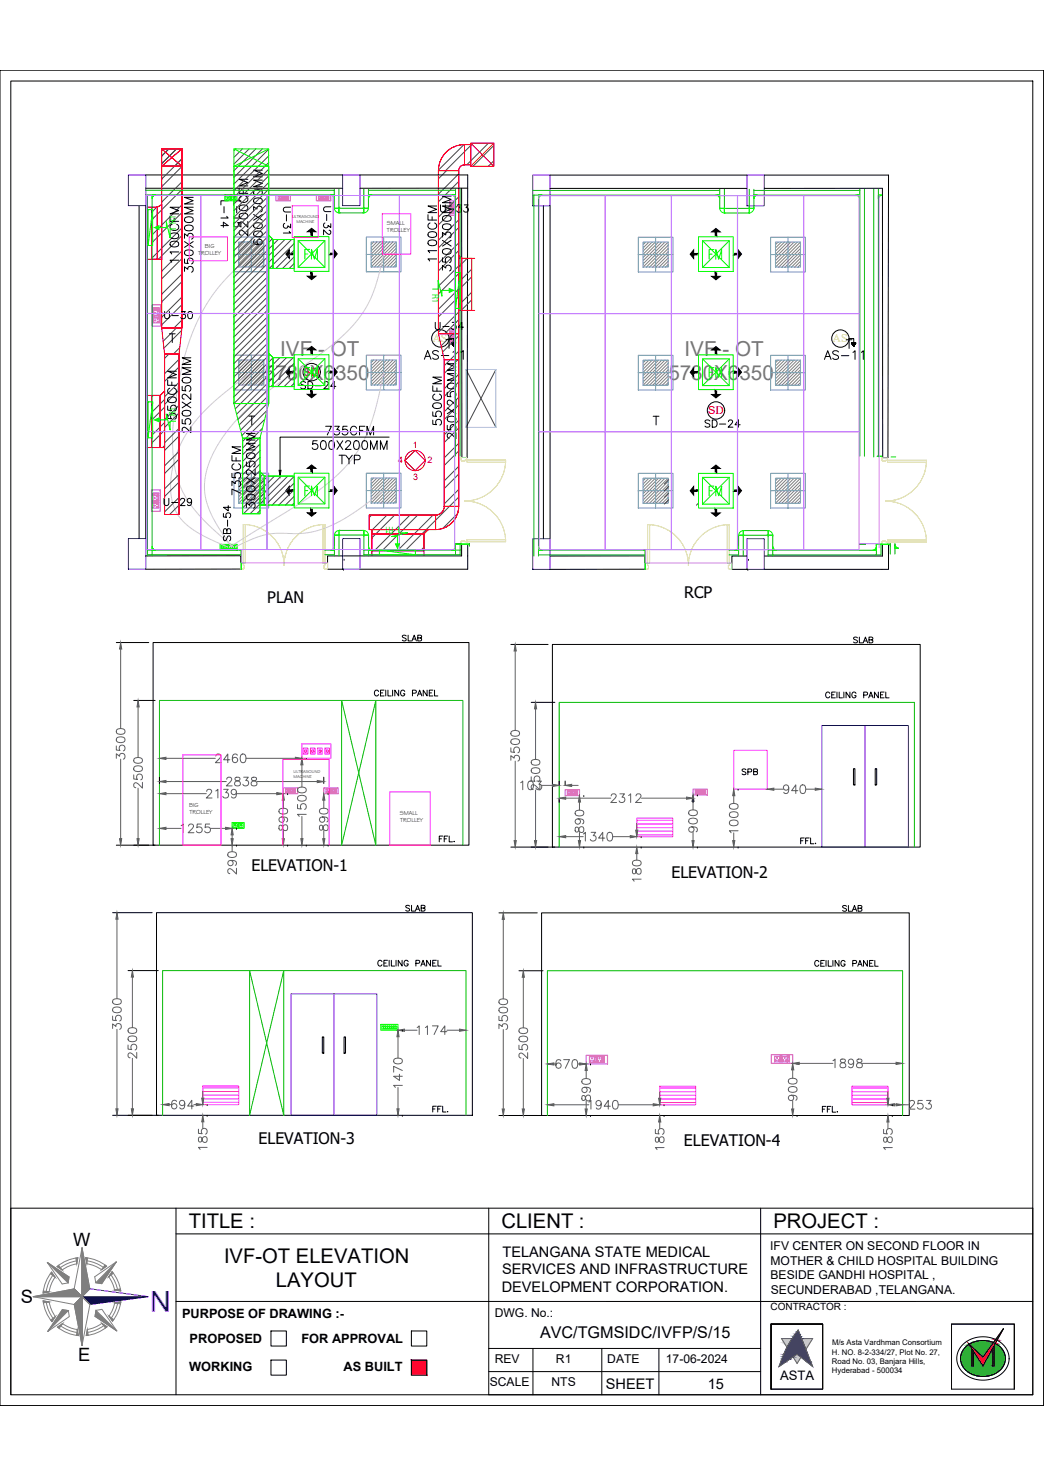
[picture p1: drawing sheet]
<svg xmlns="http://www.w3.org/2000/svg" width="420mm" height="594mm" viewBox="0 0 420 594" stroke-linecap="round" stroke-linejoin="round" font-family="sans-serif">
<defs><g id="words">
<text font-size="11.6" fill="#00f" x="68.7" y="519.5" transform="rotate(180 68.7 519.5)">N</text>
<g font-size="8.3" fill="#767676">
<text x="112.8" y="143.1">IVF - OT</text>
<text x="275.5" y="143.2">IVF - OT</text>
<text x="106.3" y="153.1">5730X6350</text>
<text x="269" y="153.1">5730X6350</text>
</g>
<g font-size="8.1">
<text x="75.9" y="494.4">TITLE :</text>
<text x="201.8" y="494.4">CLIENT :</text>
<text x="311.2" y="494.4">PROJECT :</text>
<text x="90.2" y="508.2">IVF-OT ELEVATION</text>
<text x="111" y="518">LAYOUT</text>
</g>
<g font-size="7.5" fill="#0f0">
<text x="121.4" y="105.1">FM</text>
<text x="284.3" y="105.1">FM</text>
<text x="121.4" y="152.8">FM</text>
<text x="284.3" y="152.8">FM</text>
<text x="121.4" y="200.4">FM</text>
<text x="284.3" y="200.4">FM</text>
</g>
<g font-size="7.4">
<text x="29.4" y="501.3">W</text>
<text x="8.4" y="524.6">S</text>
<text x="31.5" y="547.9">E</text>
</g>
<text font-size="7.1" fill="#454545" x="169.7" y="145.3">AS-11</text>
<text font-size="7.1" x="330.6" y="145.7">AS-11</text>
<text font-size="6.6" fill="#0f0" x="176" y="86.4">U-33</text>
<g font-size="6.6">
<text x="173.9" y="133.7">U-34</text>
<text x="93.8" y="218.4" transform="rotate(-90 93.8 218.4)">SB-54</text>
</g>
<text font-size="6.5" x="217.3" y="538.6">AVC/TGMSIDC/IVFP/S/15</text>
<g font-size="6.4">
<text x="107.6" y="242.7">PLAN</text>
<text x="275.3" y="240.7">RCP</text>
<text x="101.2" y="350.5">ELEVATION-1</text>
<text x="270.2" y="353.2">ELEVATION-2</text>
<text x="104" y="460.3">ELEVATION-3</text>
<text x="275.3" y="461.2">ELEVATION-4</text>
</g>
<g font-size="6.2" fill="#0f0">
<text x="92.8" y="92.4" transform="rotate(-90 92.8 92.4)">L-14</text>
<text x="134.1" y="95.2" transform="rotate(-90 134.1 95.2)">U-32</text>
</g>
<g font-size="6.2">
<text x="97.7" y="92.1" transform="rotate(-90 97.7 92.1)">L-15</text>
<text x="117.8" y="94.5" transform="rotate(-90 117.8 94.5)">U-31</text>
<text x="64.9" y="129.1">U-30</text>
<text x="119.9" y="157.3">SD-24</text>
<text x="282.6" y="172.9">SD-24</text>
<text x="64.9" y="204.3">U-29</text>
</g>
<g font-size="5.9">
<text x="202.2" y="505.8">TELANGANA STATE MEDICAL</text>
<text x="202.1" y="512.8">SERVICES AND INFRASTRUCTURE</text>
<text x="201.9" y="519.9">DEVELOPMENT CORPORATION.</text>
<text x="243.8" y="559.2">SHEET</text>
<text x="284.9" y="559.2">15</text>
</g>
<g font-size="5.7">
<text x="160.5" y="258.9">SLAB</text>
<text x="342.2" y="259.6">SLAB</text>
<text x="149.6" y="281.2">CEILING PANEL</text>
<text x="330.9" y="281.9">CEILING PANEL</text>
<text x="161.9" y="367.6">SLAB</text>
<text x="151" y="389.8">CEILING PANEL</text>
<text x="326.7" y="389.8">CEILING PANEL</text>
</g>
<g font-size="5.3">
<text x="297.4" y="312.6">SPB</text>
<text x="321" y="340.4">FFL.</text>
<text x="338" y="367.6">SLAB</text>
<text x="172.9" y="448.4">FFL.</text>
<text x="329.8" y="448.4">FFL.</text>
<text x="314" y="555.4">ASTA</text>
</g>
<g font-size="5.2">
<text x="73.3" y="530.5">PURPOSE OF DRAWING :-</text>
<text x="76.3" y="540.5">PROPOSED</text>
<text x="121.3" y="540.5">FOR APPROVAL</text>
<text x="76.1" y="551.8">WORKING</text>
<text x="138.3" y="551.8">AS BUILT</text>
</g>
<g font-size="4.9">
<text x="310" y="503.1">IFV CENTER ON SECOND FLOOR IN</text>
<text x="310.1" y="509">MOTHER &amp; CHILD HOSPITAL BUILDING</text>
<text x="310.1" y="514.9">BESIDE GANDHI HOSPITAL ,</text>
<text x="310.2" y="520.8">SECUNDERABAD ,TELANGANA.</text>
<text x="199.1" y="530.2">DWG. No.:</text>
<text x="199.1" y="548.7">REV</text>
<text x="223.7" y="548.7">R1</text>
<text x="244.4" y="548.7">DATE</text>
<text x="268" y="548.7">17-06-2024</text>
<text x="197.1" y="558">SCALE</text>
<text x="222" y="558">NTS</text>
</g>
<g font-size="4.8" fill="#dddd6e">
<text x="174" y="137.7">AS</text>
<text x="335" y="137.8">AS</text>
</g>
<g font-size="4.4" fill="#f00">
<text x="122.2" y="151.4">SD</text>
<text x="285" y="166.8">SD</text>
</g>
<text font-size="4" x="310.1" y="527.4">CONTRACTOR :</text>
<g font-size="3.6" fill="#0f0">
<text x="70.7" y="90" transform="rotate(-90 70.7 90)">R1</text>
<text x="174.1" y="118.5" transform="rotate(90 174.1 118.5)">R1</text>
<text x="70.7" y="167.4" transform="rotate(-90 70.7 167.4)">R1</text>
<text x="158.4" y="212.2" transform="rotate(180 158.4 212.2)">R1</text>
</g>
<g font-size="3.6" fill="#f00">
<text x="166.1" y="180.4">1</text>
<text x="160.3" y="186.4">4</text>
<text x="172" y="186.4">2</text>
<text x="166.3" y="193.2">3</text>
</g>
<g font-size="3.1">
<text x="334.8" y="545.2">H. NO. 8-2-334/27, Plot No. 27,</text>
<text x="334.8" y="541.5">M/s Asta Vardhman Consortium</text>
<text x="334.8" y="549">Road No. 03, Banjara Hills,</text>
<text x="334.8" y="552.7">Hyderabad - 500034</text>
</g>
<g font-size="2.4">
<text x="155.7" y="90.7">SMALL</text>
<text x="155.7" y="93.5">TROLLEY</text>
<text x="82.4" y="99.8">BIG</text>
<text x="79.7" y="102.5">TROLLEY</text>
<text x="76.1" y="324.7">BIG</text>
<text x="76.3" y="327.4">TROLLEY</text>
<text x="160.9" y="327.9">SMALL</text>
<text x="161" y="330.7">TROLLEY</text>
</g>
<g font-size="1.7">
<text x="117.5" y="87.8">ULTRASOUND</text>
<text x="119.3" y="89.7">MACHINE</text>
<text x="118.2" y="311.1">ULTRASOUND</text>
<text x="118.2" y="313">MACHINE</text>
</g>
</g></defs>
<!-- layer: 0 -->
<g fill="none" stroke="#f00" stroke-width=".4">
<path d="M163 185.4l4.1-4.1 4 4.1-4 4z"/>
<circle cx="167.1" cy="185.4" r="4.1"/>
</g>
<path d="M0 28.3h420v537.4h-420zM4.3 32.6h411.3v528.8h-411.3zM343.5 309.4h.6v6.5h-.6zM352.2 309.4h.6v6.5h-.6zM129.7 417.3h.6v6.6h-.6zM138.5 417.3h.6v6.6h-.6zM196.7 486.3v75.1h218.9M415.6 486.3h-411.3v75.1M331 532.9h-20.7v26.2h20.8M382.9 532.9h25.3v26.2M310.3 559v-26.1h20.8v26.1" fill="none" stroke="#000" stroke-width=".4"/>
<!-- layer: HATCH -->
<path d="M415.6 486.3v75.1" fill="none" stroke="#000" stroke-width=".4"/>
<!-- layer: TITLE -->
<g fill="none" stroke="#808080" stroke-width=".4">
<path d="M19 508.1l8.8 5.9-.4 2.4-2.4 .4zM20.8 512l1.4 2.1a13.3 13.3 0 0 0-2.4 5.9l-2.5 .5a15.7 15.7 0 0 1 3.5-8.5zM21.2 513.4a14.6 14.6 0 0 0-2.6 6.4M23 509.8a15.7 15.7 0 0 1 8.3-3.6l-.4 2.5a13.4 13.4 0 0 0-5.9 2.5zM29.8 518.8l3.2 3.1-3.2-3.1M29.8 518.8l-16.5 3.1 16.6 3.2 3.1 16.5 3.2-16.6M30.7 507.5a14.6 14.6 0 0 0-6.4 2.7M33 502.2v19.7v-19.7M34.5 506.2a15.7 15.7 0 0 1 8.4 3.4l-2 1.5a13.4 13.4 0 0 0-6-2.4zM35.1 507.5a14.6 14.6 0 0 1 6.4 2.6M36.1 518.7l-3.1-16.5-3.2 16.6M36.1 518.7l-3.1 3.2v19.7v-19.7l3.2 3.1-3.2-3.1z"/>
<path d="M38.1 513.9l8.7-6-5.9 8.8-2.4-.4zM44.7 513.2a14.6 14.6 0 0 1 2.7 6.2M46.1 519.2l2.5 .4a15.7 15.7 0 0 0-3.5-7.8l-1.4 2.1a13.3 13.3 0 0 1 2.4 5.3M13.3 521.9h19.7l-3.1 3.2 3.1-3.2zM17.4 523.6l2.4 .4a13.3 13.3 0 0 0 2.5 5.9l-1.4 2.1a15.7 15.7 0 0 1-3.5-8.4zM18.6 524.2a14.6 14.6 0 0 0 2.7 6.4M23.1 534.2l2.1-1.5a13.3 13.3 0 0 0 5.9 2.4l.5 2.5a15.7 15.7 0 0 1-8.5-3.4zM24.5 533.7a14.6 14.6 0 0 0 6.4 2.6M25.1 527.1l2.4 .4 .4 2.4-8.7 6zM38.6 527.4l2.4-.4 6 8.7-8.8-5.9zM41.7 533.6a14.6 14.6 0 0 1-6.4 2.7M43.1 534l-2.1-1.4a13.3 13.3 0 0 1-5.9 2.5l-.4 2.4a15.7 15.7 0 0 0 8.4-3.5"/>
<path d="M46.2 524.4l2.4-.4a15.7 15.7 0 0 1-3.3 7.8l-1.4-2.1a13.4 13.4 0 0 0 2.3-5.3zM47.4 524.2a14.6 14.6 0 0 1-2.6 6.2"/>
</g>
<g fill="#808080" stroke="#808080" stroke-width=".4">
<path d="M33 502.2l3.1 16.5-3.1 3.2z"/>
<path d="M33 521.9v19.7l-3.1-16.5z"/>
<path d="M41 532.6l2.1 1.4-.7 .5z"/>
<path d="M38.6 527.4l8.4 8.3-8.8-5.9z"/>
<path d="M43.9 529.7l1.9 1.4-.5 .7z"/>
<path d="M35.1 535.1l.4 2.3-.8 .1z"/>
<path d="M31.1 535.1l.5 2.5-.9-.1z"/>
<path d="M20.4 531.3l1.9-1.4-1.4 2.1z"/>
<path d="M23.1 534.2l2.1-1.5-1.4 2z"/>
<path d="M25.1 527.1l2.4 .4-8.3 8.4z"/>
<path d="M13.3 521.9l16.5-3.1 3.2 3.1z"/>
<path d="M17.4 523.6l2.4 .4-2.3 .4z"/>
<path d="M17.4 519.6l2.4 .4-2.5 .5z"/>
<path d="M46.8 507.9l-5.9 8.8-2.4-.4z"/>
<path d="M42.2 509.1l.7 .5-2 1.5z"/>
<path d="M45.1 511.8l.5 .7-1.9 1.4z"/>
<path d="M34.5 506.2l.8 .1-.4 2.4z"/>
<path d="M19 508.1l8.8 5.9-.4 2.4z"/>
<path d="M30.5 506.4l.8-.2-.4 2.5z"/>
<path d="M20.8 512l1.4 2.1-1.9-1.4z"/>
<path d="M23 509.8l.6-.5 1.4 1.9z"/>
<path d="M46.1 519.2l2.3-.4 .2 .8z"/>
<path d="M46.2 524.4l2.4-.4-.1 .9z"/>
</g>
<path d="M36.1 518.7l23.5 3.2-23.4 3.1" fill="none" stroke="#00f" stroke-width=".4"/>
<path d="M33 521.9h26.6l-23.4 3.1z" fill="#00f" stroke="#00f" stroke-width=".4"/>
<!-- layer: MEP_HVAC_TEXT -->
<g fill="none" stroke="#000" stroke-width=".4">
<path d="M77.8 79.4h-3.5l3.5 1.4-3.5 1.3h3.5M96.2 75.7v2.1h3.5M97.9 76.5v1.3M99.7 72.2h-3.5l3.5 1.3-3.5 1.3h3.5M102.2 76.8a2.24 2.24 0 0 1 3.4 .5v.4a2.02 2.02 0 0 1-3.5 0zM105.6 72.5h-3.5l3.5 1.3-3.5 1.4h3.5M105.6 68.5h-3.5l3.5 1.3-3.5 1.4h3.5M68.4 86.9v2.2h3.5M68.6 97.6a2.23 2.23 0 0 1 3.3 .5v.3a2.01 2.01 0 0 1-3.5 0zM68.6 94.2a2.23 2.23 0 0 1 3.3 .5v.4a2.01 2.01 0 0 1-3.5 0zM69.3 90.2a1.29 1.29 0 0 0-.9 1.5 1.29 1.29 0 0 0 1.4 1h.8a1.29 1.29 0 0 0 1.3-1 1.29 1.29 0 0 0-.8-1.5M70.1 87.8v1.3"/>
<path d="M71.9 83.4h-3.5l3.5 1.4-3.5 1.3h3.5M74.3 95.9v-1.8l1.3 1a1.16 1.16 0 0 1 1.9-.9 1.16 1.16 0 0 1-.4 2M74.3 97.2l3.5 2.4M74.4 91.1a2.23 2.23 0 0 1 3.4 .5v.3a2.01 2.01 0 0 1-3.5 0zM74.4 87.8a2.23 2.23 0 0 1 3.4 .5v.3a2.01 2.01 0 0 1-3.5 0zM77.8 83.4h-3.5l3.5 1.4-3.5 1.3h3.5M77.8 97.2l-3.5 2.4M99.7 92.5v2.3l-1.6-1.7a1.06 1.06 0 0 0-1.7-.1l-.2 1 .9 .6M102.1 85v-1.8l1.3 .9a1.16 1.16 0 0 1 1.9-.8 1.16 1.16 0 0 1-.4 2M102.1 86.3l3.5 2.3M102.2 93.5a2.24 2.24 0 0 1 3.4 .5v.3a2.01 2.01 0 0 1-3.5 0zM102.2 90.1a2.23 2.23 0 0 1 3.4 .5v.4a2.01 2.01 0 0 1-3.5 0z"/>
<path d="M102.2 80.2a2.23 2.23 0 0 1 3.4 .5v.3a2.01 2.01 0 0 1-3.5 0zM102.6 96.5a1 1 0 0 0-.5 .9 1 1 0 0 0 .6 .9 2.03 2.03 0 0 0 2.9-.8 1.09 1.09 0 0 0-1-1.2 1.09 1.09 0 0 0-1.2 1 1.09 1.09 0 0 0 1 1.2M105.6 86.3l-3.5 2.3M172.2 86.4v2.2h3.5M172.4 97.1a2.23 2.23 0 0 1 3.3 .5v.3a2.01 2.01 0 0 1-3.5 0zM172.4 93.7a2.23 2.23 0 0 1 3.3 .5v.4a2.01 2.01 0 0 1-3.5 0zM173.1 89.7a1.28 1.28 0 0 0-.9 1.5 1.28 1.28 0 0 0 1.4 1h.8a1.28 1.28 0 0 0 1.3-1 1.28 1.28 0 0 0-.8-1.5M175.7 82.9h-3.5l3.5 1.4-3.5 1.3h3.5M178.1 95.4v-1.8l1.3 1a1.16 1.16 0 0 1 1.9-.9 1.16 1.16 0 0 1-.4 2M178.1 96.7l3.5 2.4M178.2 90.6a2.24 2.24 0 0 1 3.4 .5v.3a2.01 2.01 0 0 1-3.5 0zM178.2 87.2a2.24 2.24 0 0 1 3.4 .5v.4a2.01 2.01 0 0 1-3.5 0z"/>
<path d="M181.6 96.7l-3.5 2.4M71.9 104.7h-3.5l.7 .9M71.9 101.4h-3.5l.7 .8M74.3 109.2v-1.8l1.3 1a1.16 1.16 0 0 1 1.9-.9 1.16 1.16 0 0 1-.4 2.1M74.3 104.2v1.7l1.5 .2a1.24 1.24 0 0 1-.1-1.9 1.24 1.24 0 0 1 1.9 .2 1.24 1.24 0 0 1-.5 1.8M74.4 101.1a2.23 2.23 0 0 1 3.4 .5v.3a2.02 2.02 0 0 1-3.5 0zM175.7 104.2h-3.5l.7 .9M175.7 100.9h-3.5l.7 .8M178.1 108.7v-1.8l1.3 1a1.16 1.16 0 0 1 1.9-.9 1.16 1.16 0 0 1-.4 2.1M178.1 103.7v1.7l1.5 .2a1.24 1.24 0 0 1-.1-1.9 1.24 1.24 0 0 1 1.9 .2 1.24 1.24 0 0 1-.5 1.8M178.2 100.6a2.23 2.23 0 0 1 3.4 .5v.3a2.02 2.02 0 0 1-3.5 0zM68.2 134.4h2.3"/>
<path d="M69.3 134.4v3.5M179.5 136.7h2.4M180.7 136.7v3.5M340.6 136.7h2.3M341.7 136.7v3.5M67.5 152.9v2.2h3.5M68.3 156.2a1.29 1.29 0 0 0-.8 1.5 1.29 1.29 0 0 0 1.3 1h.8a1.28 1.28 0 0 0 1.4-1 1.28 1.28 0 0 0-.9-1.5M69.2 153.7v1.4M71 149.4h-3.5l3.5 1.4-3.5 1.3h3.5M73.3 155.5v1.7l1.5 .1a1.24 1.24 0 0 1 0-1.8 1.24 1.24 0 0 1 1.8 .2 1.24 1.24 0 0 1-.5 1.8M73.5 152.3a2.23 2.23 0 0 1 3.3 .5v.4a2.01 2.01 0 0 1-3.5 0zM76.8 158.5v2.3l-1.7-1.6a1.05 1.05 0 0 0-1.6-.2l-.2 1 .8 .7"/>
<path d="M76.8 148h-3.5l3.5 1.3-3.5 1.4h3.5M76.8 144h-3.5l3.5 1.3-3.5 1.4h3.5M174.2 155.3v2.2h3.5M175 158.6a1.29 1.29 0 0 0-.8 1.5 1.29 1.29 0 0 0 1.3 1h.8a1.28 1.28 0 0 0 1.4-1 1.28 1.28 0 0 0-.9-1.5M175.8 156.1v1.4M177.7 151.8h-3.5l3.5 1.3-3.5 1.4h3.5M180 157.9v1.6l1.5 .2a1.24 1.24 0 0 1 0-1.9 1.24 1.24 0 0 1 1.8 .3 1.24 1.24 0 0 1-.5 1.8M180.2 154.7a2.23 2.23 0 0 1 3.3 .5v.3a2.02 2.02 0 0 1-3.5 0zM183.5 150.4h-3.5l3.5 1.3-3.5 1.3h3.5M183.5 146.4h-3.5l3.5 1.3-3.5 1.4h3.5M67.5 166.7v1.7l1.5 .2a1.23 1.23 0 0 1 0-1.9 1.23 1.23 0 0 1 1.8 .2 1.23 1.23 0 0 1-.5 1.8M67.5 163.4v1.7l1.5 .1a1.24 1.24 0 0 1 0-1.8 1.24 1.24 0 0 1 1.8 .2 1.24 1.24 0 0 1-.5 1.8"/>
<path d="M67.6 160.2a2.23 2.23 0 0 1 3.4 .5v.4a2.01 2.01 0 0 1-3.5 0zM73.3 168.8v1.7l1.5 .1a1.23 1.23 0 0 1 0-1.8 1.23 1.23 0 0 1 1.8 .2 1.23 1.23 0 0 1-.5 1.8M73.3 161.8l3.5 2.4M73.5 165.7a2.24 2.24 0 0 1 3.3 .4v.4a2.01 2.01 0 0 1-3.5 0zM76.8 171.8v2.3l-1.7-1.6a1.08 1.08 0 0 0-1.5-.4l-.3 1.2 .8 .7M76.8 161.8l-3.5 2.4M96.8 179.9h-3.5l3.5 1.3-3.5 1.3h3.5M100.2 167.5h2.3M101.3 167.5v3.5M102.7 178.4h-3.5l3.5 1.4-3.5 1.3h3.5M102.7 174.4h-3.5l3.5 1.4-3.5 1.3h3.5M127.6 177.4h-1.6l-.2 1.5a1.23 1.23 0 0 1 1.9 0 1.23 1.23 0 0 1-.3 1.8 1.23 1.23 0 0 1-1.8-.5"/>
<path d="M129.5 177.6a1.14 1.14 0 0 1 1.6 .5 1.76 1.76 0 0 1-1.1 2.8 2.23 2.23 0 0 1-.5-3.3zM131 171.6h2.4l-1.7 3.5M132.8 177.6a1.14 1.14 0 0 1 1.7 .5 1.76 1.76 0 0 1-1.2 2.8 2.23 2.23 0 0 1-.5-3.3zM134.7 171.6h1.8l-1 1.3a1.16 1.16 0 0 1 .9 1.9 1.16 1.16 0 0 1-2-.4M135.6 177.4l2.4 3.5M138 177.4l-2.4 3.5M139.1 178.2l.7-.8 1.1 .3a1.09 1.09 0 0 1-.3 1.5l-1.7 1.7h2.4M139.7 171.6h-1.7l-.1 1.5a1.24 1.24 0 0 1 1.8-.1 1.24 1.24 0 0 1-.2 1.9 1.24 1.24 0 0 1-1.8-.5M142.8 177.6a1.13 1.13 0 0 1 1.6 .5 1.76 1.76 0 0 1-1.1 2.8 2.24 2.24 0 0 1-.5-3.3zM143.5 172.4a1.29 1.29 0 0 0-1.4-.8 1.29 1.29 0 0 0-1.1 1.3v.8a1.29 1.29 0 0 0 1.1 1.4 1.29 1.29 0 0 0 1.4-.9M144.7 173.2h1.3M146.1 177.6a1.14 1.14 0 0 1 1.7 .5 1.76 1.76 0 0 1-1.2 2.8 2.24 2.24 0 0 1-.5-3.3z"/>
<path d="M146.9 171.6h-2.2v3.5M147.7 175.1v-3.5l1.3 3.5 1.4-3.5v3.5M156.6 175.9h-43.9v13.4M174.2 169.1v1.7l1.5 .1a1.24 1.24 0 0 1-.1-1.8 1.24 1.24 0 0 1 1.9 .2 1.24 1.24 0 0 1-.5 1.8M174.2 165.8v1.6l1.5 .2a1.24 1.24 0 0 1-.1-1.9 1.24 1.24 0 0 1 1.9 .3 1.24 1.24 0 0 1-.5 1.8M174.3 162.6a2.23 2.23 0 0 1 3.4 .5v.3a2.02 2.02 0 0 1-3.5 0zM180 171.2v1.7l1.5 .1a1.24 1.24 0 0 1 0-1.9 1.24 1.24 0 0 1 1.8 .3 1.24 1.24 0 0 1-.5 1.8M180 164.2l3.5 2.3M180.2 168a2.23 2.23 0 0 1 3.3 .5v.4a2.01 2.01 0 0 1-3.5 0zM183.5 174.2v2.3l-1.7-1.7a1.05 1.05 0 0 0-1.6-.1l-.2 1 .8 .6M183.5 164.2l-3.5 2.3M183.5 160.9v2.3l-1.7-1.7a1.05 1.05 0 0 0-1.6-.1l-.2 1 .8 .6"/>
<path d="M262.9 167.5h2.3M264 167.5v3.5M93.3 195.5v-1.8l1.4 1a1.16 1.16 0 0 1 1.9-.9 1.16 1.16 0 0 1-.4 2M93.3 190.5v1.7l1.5 .1a1.24 1.24 0 0 1 0-1.8 1.24 1.24 0 0 1 1.9 .2 1.24 1.24 0 0 1-.5 1.8M93.3 183.4v2.1h3.5M94.2 186.7a1.29 1.29 0 0 0-.9 1.4 1.29 1.29 0 0 0 1.4 1.1h.8a1.29 1.29 0 0 0 1.3-1.1 1.29 1.29 0 0 0-.8-1.4M95 184.2v1.3M96.8 198.5l-3.5-1.7v2.4M99.2 192.3l3.5 2.3M99.2 185.9v1.7l1.5 .2a1.24 1.24 0 0 1-.1-1.9 1.24 1.24 0 0 1 1.9 .2 1.24 1.24 0 0 1-.5 1.8M99.3 199.4a2.24 2.24 0 0 1 3.4 .5v.3a2.01 2.01 0 0 1-3.5 0zM99.3 196.1a2.24 2.24 0 0 1 3.4 .5v.3a2.01 2.01 0 0 1-3.5 0z"/>
<path d="M99.3 182.8a2.23 2.23 0 0 1 3.4 .5v.3a2.01 2.01 0 0 1-3.5 0zM102.7 188.9v2.4l-1.7-1.7a1.05 1.05 0 0 0-1.7-.2l-.1 1 .8 .7M102.7 192.3l-3.5 2.3M136.5 183.2h2.3M137.6 183.2v3.5M139.1 183.2l1.3 1.7v1.8M141.8 183.2l-1.4 1.7M142.6 185h1.5a.92 .92 0 0 0 .9-.9 .92 .92 0 0 0-.9-.9h-1.5v3.5M149.1 180.9v-3.5l1.3 3.5 1.4-3.5v3.5M153.1 180.9v-3.5l1.3 3.5 1.4-3.5v3.5M99.2 204.2v-1.8l1.3 1a1.16 1.16 0 0 1 1.9-.9 1.16 1.16 0 0 1-.4 2.1M70.8 496.6h344.8"/>
<path d="M70.8 486.3v75.1M306.1 486.3v75.1M70.8 523.8h125.9M196.6 523.8h219M196.7 542.7h109.4M196.7 552.1h109.4M214.5 542.7v18.7M242.2 542.7v18.7M265.2 542.7v18.7"/>
</g>
<!-- layer: 0.0 -->
<path d="M109.1 535.7h6.1v6.1h-6.1zM165.6 535.7h6.2v6.1h-6.2zM331 532.9h-20.7v26.2h20.7M331.1 532.9v26.2M382.9 532.9h25.3v26.2h-25.3zM109.1 547.4h6.1v6.1h-6.1zM165.6 547.4h6.2v6.1h-6.2zM387.6 541.1l2.9-2 3.6-1 3.7 .1 3.5 1.2 2.8 2.2 1.6 2.8 .4 3-.8 2.8-1 1.6-1.6 1.4-1.8 1.1-2.1 .8-2.2 .4-2.5-.1-2.2-.4-2-.9-1.6-1-1.7-1.7-.9-1.6-.5-1.7-.1-2 .4-1.7 .7-1.7zM388.4 542.4a10.2 10.2 0 0 1 15.5 1.6 6.8 6.8 0 0 1-4.8 9.4 9.3 9.3 0 0 1-12.5-5.6 6.2 6.2 0 0 1 1.8-5.4zM389.7 540.7l5.9 5.6 8.2-11.5-8.2 15zM391.1 542.8v7h.7v-5.9M400.1 541.6v8.2h-.8v-6.8" fill="none" stroke="#000" stroke-width=".4"/>
<!-- layer: MEP_HVAC_TEXT -->
<path d="M165.6 547.4l6.2 6.1v-6.1zM165.6 547.4l6.2 6.1h-6.2z" fill="#f00" stroke="#f00" stroke-width=".4"/>
<!-- layer: 0.0 -->
<g fill="#000" stroke="#000" stroke-width=".4">
<path d="M391.1 542.8l.1 .2zM400.1 541.6v1.2h-.7z"/>
<path d="M391.1 543l.7 .9zM391.1 543l.7 .9h-.7z"/>
<path d="M391.1 543.9l.7 5.9v-5.9zM391.1 543.9l.7 5.9h-.7z"/>
<path d="M399.4 542.8l.7 .2zM399.4 542.8l.7 .2h-.8z"/>
<path d="M399.3 543l.8 6.8v-6.8zM399.3 543l.8 6.8h-.8z"/>
</g>
<g fill="#139b48" stroke="#139b48" stroke-width=".4">
<path d="M395.4 539.5h.5z"/>
<path d="M400.6 540.7l.1 .1z"/>
<path d="M395.1 554h.9z"/>
<path d="M395.4 539.5l.7 .1zM395 539.6h1.1z"/>
<path d="M395 539.6h1.3zM394.9 539.6h1.4z"/>
<path d="M394.9 539.6h1.6zM394.6 539.6h1.9z"/>
<path d="M394.6 539.6h2.1zM394.5 539.6h2.2z"/>
<path d="M394.5 539.6h2.4zM394.2 539.6h2.7z"/>
<path d="M394.2 539.6h2.9zM394.1 539.6h3z"/>
<path d="M394.1 539.6l3.2 .1zM393.8 539.7h3.5z"/>
<path d="M393.8 539.7h3.7zM393.7 539.7h3.8z"/>
<path d="M393.7 539.7l4 .1zM393.4 539.8h4.3z"/>
<path d="M393.4 539.8h4.5zM393.3 539.8h4.6z"/>
<path d="M393.3 539.8h4.8zM393 539.8h5.1z"/>
<path d="M393 539.8l5.3 .1zM392.9 539.9h5.4z"/>
<path d="M392.9 539.9h5.6zM392.6 539.9h5.9z"/>
<path d="M392.6 539.9l6.1 .1zM392.5 540h6.2z"/>
<path d="M392.5 540l6.4 .1zM392.2 540.1h6.7z"/>
<path d="M392.2 540.1h6.9zM392.1 540.1h7z"/>
<path d="M392.1 540.1l7.2 .1zM391.9 540.2h7.4z"/>
<path d="M391.9 540.2h7.5zM391.7 540.2h7.7z"/>
<path d="M391.7 540.2l8 .1zM391.5 540.3h8.2z"/>
<path d="M391.5 540.3l8.3 .1zM391.4 540.4h8.4z"/>
<path d="M391.4 540.4h8.4zM391.1 540.5h8.6z"/>
<path d="M391.1 540.5h8.6zM390.8 540.6h8.8z"/>
<path d="M390.8 540.6h8.8zM390.4 540.8h9.1z"/>
<path d="M400.5 540.8l.4 .1zM400.5 540.8l.4 .1z"/>
<path d="M390.4 540.8h9.1zM390.1 541h9.2z"/>
<path d="M400.5 540.9l.7 .2zM400.5 540.9l.7 .2h-.9z"/>
<path d="M389.9 541.1l.2 .2zM389.7 541.3h.4z"/>
<path d="M400.3 541.1l1.2 .2zM400.3 541.1l1.2 .2h-1.3z"/>
<path d="M389.7 541.3l.6 .2zM389.4 541.5l.3-.2 .6 .2z"/>
<path d="M400.2 541.3l1.6 .3zM400.2 541.3l1.6 .3h-1.7z"/>
<path d="M400.1 541.6h1.8zM400.1 541.6h1.8z"/>
<path d="M389.4 541.5l1 .3zM389.1 541.8l.3-.3 1 .3z"/>
<path d="M400.1 541.6l2 .2zM400.1 541.6l2 .2h-2z"/>
<path d="M389.1 541.8l1.5 .2-.2-.2zM388.8 542l.3-.2 1.5 .2z"/>
<path d="M400.1 541.8l2.3 .2-.3-.2zM400.1 541.8l2.3 .2h-2.3z"/>
<path d="M388.8 542l2 .3-.2-.3zM388.5 542.3l.3-.3 2 .3z"/>
<path d="M400.1 542l2.6 .3-.3-.3zM400.1 542l2.6 .3h-2.6z"/>
<path d="M388.5 542.3l2.4 .2-.1-.2zM388.5 542.3l2.4 .2h-2.6z"/>
<path d="M400.1 542.3l2.8 .3-.2-.3zM400.1 542.3l2.8 .3h-2.8z"/>
<path d="M388.3 542.5l2.8 .3-.2-.3zM388.3 542.5l2.8 .3h-3z"/>
<path d="M388.1 542.8h3zM388.1 542.8h3z"/>
<path d="M400.1 542.6l3.1 .2-.3-.2zM400.1 542.6l3.1 .2h-3.1z"/>
<path d="M388 542.8l3.1 .3v-.3zM388 542.8l3.1 .3h-3.3z"/>
<path d="M400.1 542.8l3.3 .3-.2-.3zM400.1 542.8l3.3 .3h-3.3z"/>
<path d="M387.8 543.1l3.3 .3v-.3zM387.8 543.1l3.3 .3h-3.5z"/>
<path d="M400.1 543.1l3.5 .3-.2-.3zM400.1 543.1l3.5 .3h-3.5z"/>
<path d="M387.6 543.4l3.5 .2v-.2zM387.6 543.4l3.5 .2h-3.7z"/>
<path d="M400.1 543.4l3.7 .3-.2-.3zM400.1 543.4l3.7 .3h-3.7z"/>
<path d="M387.4 543.6l3.7 .4v-.4zM387.4 543.6l3.7 .4h-3.8z"/>
<path d="M400.1 543.7l3.8 .3-.1-.3zM400.1 543.7l3.8 .3h-3.8z"/>
<path d="M387.3 544l3.8 .3v-.3zM387.3 544l3.8 .3h-4z"/>
<path d="M400.1 544l4 .3-.2-.3zM400.1 544l4 .3h-4z"/>
<path d="M387.1 544.3l4 .3v-.3zM387.1 544.3l4 .3h-4.1z"/>
<path d="M400.1 544.3l4.1 .3-.1-.3zM400.1 544.3l4.1 .3h-4.1z"/>
<path d="M387 544.6l4.1 .3v-.3zM387 544.6l4.1 .3h-4.2z"/>
<path d="M400.1 544.6l4.2 .3-.1-.3zM400.1 544.6l4.2 .3h-4.2z"/>
<path d="M386.9 544.9l4.2 .3v-.3zM386.9 544.9l4.2 .3h-4.3z"/>
<path d="M400.1 544.9l4.3 .4-.1-.4zM400.1 544.9l4.3 .4h-4.3z"/>
<path d="M386.8 545.2l4.3 .3v-.3zM386.8 545.2l4.3 .3h-4.4z"/>
<path d="M400.1 545.3l4.4 .3-.1-.3zM400.1 545.3l4.4 .3h-4.4z"/>
<path d="M386.7 545.5l4.4 .4v-.4zM386.7 545.5l4.4 .4h-4.5z"/>
<path d="M400.1 545.6l4.5 .3-.1-.3zM400.1 545.6l4.5 .3h-4.5z"/>
<path d="M386.6 545.9l4.5 .3v-.3zM386.6 545.9l4.5 .3h-4.5z"/>
<path d="M400.1 545.9l4.5 .3v-.3zM400.1 545.9l4.5 .3h-4.5z"/>
<path d="M390.1 541l5.5 5.2 3.7-5.2zM390.1 541l5.5 5.2z"/>
<path d="M386.6 546.2l4.5 .3v-.3zM386.6 546.2l4.5 .3h-4.5z"/>
<path d="M400.1 546.2l4.5 .4v-.4zM400.1 546.2l4.5 .4h-4.5z"/>
<path d="M386.6 546.5l4.5 .4v-.4zM386.6 546.5l4.5 .4h-4.5z"/>
<path d="M400.1 546.6l4.5 .3v-.3zM400.1 546.6l4.5 .3h-4.5z"/>
<path d="M386.6 546.9l4.5 .3v-.3zM386.6 546.9l4.5 .3h-4.5z"/>
<path d="M400.1 546.9l4.5 .3v-.3zM400.1 546.9l4.5 .3h-4.5z"/>
<path d="M386.6 547.2l4.5 .3v-.3zM386.6 547.2l4.5 .3h-4.5z"/>
<path d="M400.1 547.2l4.5 .4v-.4zM400.1 547.2l4.5 .4h-4.5z"/>
<path d="M386.6 547.5l4.5 .3v-.3zM386.6 547.5l4.5 .3h-4.4z"/>
<path d="M400.1 547.6l4.4 .3 .1-.3zM400.1 547.6l4.4 .3h-4.4z"/>
<path d="M386.7 547.8l4.4 .4v-.4zM386.7 547.8l4.4 .4h-4.4z"/>
<path d="M400.1 547.9l4.3 .3 .1-.3zM400.1 547.9l4.3 .3h-4.3z"/>
<path d="M386.7 548.2l4.4 .3v-.3zM386.7 548.2l4.4 .3h-4.3z"/>
<path d="M400.1 548.2l4.2 .3 .1-.3zM400.1 548.2l4.2 .3h-4.2z"/>
<path d="M386.8 548.5l4.3 .3v-.3zM386.8 548.5l4.3 .3h-4.2z"/>
<path d="M400.1 548.5l4.1 .4 .1-.4zM400.1 548.5l4.1 .4h-4.1z"/>
<path d="M386.9 548.8l4.2 .3v-.3zM386.9 548.8l4.2 .3h-4.1z"/>
<path d="M400.1 548.9l4 .3 .1-.3zM400.1 548.9l4 .3h-4z"/>
<path d="M387 549.1l4.1 .3v-.3zM387 549.1l4.1 .3h-3.9z"/>
<path d="M400.1 549.2l3.9 .3 .1-.3zM400.1 549.2l3.9 .3h-3.9z"/>
<path d="M399.3 543.1v6.6zM399.3 543.1v6.6h-3.7z"/>
<path d="M391.8 544l3.8 5.7zM391.8 544l3.8 5.7h-3.8z"/>
<path d="M387.2 549.4l3.9 .3v-.3zM387.2 549.4l3.9 .3h-3.8z"/>
<path d="M400.1 549.5l3.7 .3 .2-.3zM400.1 549.5l3.7 .3h-3.7z"/>
<path d="M395.6 549.7l3.7 .1zM395.6 549.7l3.7 .1z"/>
<path d="M391.8 549.7l3.8 .1zM391.8 549.7l3.8 .1z"/>
<path d="M387.3 549.7l3.8 .1zM387.3 549.7l3.8 .1z"/>
<path d="M387.4 549.8h16.4zM387.4 549.8h16.4z"/>
<path d="M387.4 549.8l16.2 .2 .2-.2zM387.4 549.8l16.2 .2h-16.1z"/>
<path d="M387.5 550h16.1zM387.5 550l16.1 .1z"/>
<path d="M387.6 550.1l15.9 .2 .1-.2zM387.6 550.1l15.9 .2h-15.8z"/>
<path d="M387.7 550.3h15.8zM387.7 550.3l15.7 .1z"/>
<path d="M387.8 550.4l15.4 .2 .2-.2zM387.8 550.4l15.4 .2h-15.3z"/>
<path d="M387.9 550.6h15.3zM387.9 550.6l15.3 .1z"/>
<path d="M388 550.7l15 .2 .2-.2zM388 550.7l15 .2h-14.8z"/>
<path d="M388.2 550.9h14.8zM388.2 550.9h14.8z"/>
<path d="M388.2 550.9l14.6 .3 .2-.3zM388.2 550.9l14.6 .3h-14.4z"/>
<path d="M388.4 551.2h14.4zM388.4 551.2h14.3z"/>
<path d="M388.4 551.2l14.1 .2 .2-.2zM388.4 551.2l14.1 .2h-13.8z"/>
<path d="M388.7 551.4h13.8zM388.7 551.4l13.8 .1z"/>
<path d="M388.7 551.5h13.8zM388.7 551.5l13.5 .2z"/>
<path d="M388.9 551.7h13.3zM388.9 551.7h13.3z"/>
<path d="M389 551.7h13.2zM389 551.7l12.9 .2z"/>
<path d="M389.2 551.9h12.7zM389.2 551.9h12.7z"/>
<path d="M389.3 551.9h12.6zM389.3 551.9l12.4 .2z"/>
<path d="M389.5 552.1h12.2zM389.5 552.1l12.1 .1z"/>
<path d="M389.6 552.2h12zM389.6 552.2l11.7 .1z"/>
<path d="M389.8 552.3h11.5zM389.8 552.3l11.5 .1z"/>
<path d="M389.9 552.4h11.4zM389.9 552.4l11.1 .2z"/>
<path d="M390.2 552.6h10.8zM390.2 552.6h10.8z"/>
<path d="M390.2 552.6h10.8zM390.2 552.6l10.5 .1z"/>
<path d="M390.5 552.7h10.2zM390.5 552.7l10.1 .1z"/>
<path d="M390.6 552.8h10zM390.6 552.8l9.7 .1z"/>
<path d="M390.8 552.9h9.5zM390.8 552.9l9.5 .1z"/>
<path d="M390.9 553h9.4zM390.9 553l9.1 .1z"/>
<path d="M391.2 553.1h8.8zM391.2 553.1h8.7z"/>
<path d="M391.3 553.1h8.6zM391.3 553.1l8.3 .1z"/>
<path d="M391.6 553.2h8zM391.6 553.2l7.9 .1z"/>
<path d="M391.6 553.3h7.9zM391.6 553.3l7.6 .1z"/>
<path d="M391.9 553.4h7.3zM391.9 553.4h7.3z"/>
<path d="M392 553.4h7.2zM392 553.4l6.8 .1z"/>
<path d="M392.3 553.5h6.5zM392.3 553.5h6.5z"/>
<path d="M392.4 553.5h6.4zM392.4 553.5l6.1 .1z"/>
<path d="M392.7 553.6h5.8zM392.7 553.6h5.7z"/>
<path d="M392.8 553.6h5.6zM392.8 553.6l5.3 .1z"/>
<path d="M393.1 553.7h5zM393.1 553.7h4.9z"/>
<path d="M393.2 553.7h4.8zM393.2 553.7l4.5 .1z"/>
<path d="M393.5 553.8h4.2zM393.5 553.8h4.1z"/>
<path d="M393.6 553.8h4zM393.6 553.8l3.7 .1z"/>
<path d="M393.9 553.9h3.4zM393.9 553.9h3.3z"/>
<path d="M394 553.9h3.2zM394 553.9h2.8z"/>
<path d="M394.3 553.9h2.5zM394.3 553.9h2.5z"/>
<path d="M394.4 553.9h2.4zM394.4 553.9l2 .1z"/>
<path d="M394.7 554h1.7zM394.7 554h1.7z"/>
<path d="M394.8 554h1.6zM394.8 554h1.2z"/>
<path d="M395.1 554h.9zM395.3 554h.7z"/>
</g>
<g fill="#ed1f24" stroke="#ed1f24" stroke-width=".4">
<path d="M403.8 534.8l-2.4 4.3h-.7z"/>
<path d="M400.7 539.1h.7z"/>
<path d="M399.8 540.4l.3 .1z"/>
<path d="M400.1 540.5h.6z"/>
<path d="M400.7 539.1l.7 .2zM401 539.3h.4z"/>
<path d="M400.7 539.1l.3 .2zM400.7 539.1l.3 .2z"/>
<path d="M400.6 539.3l.7 .1zM400.6 539.3l.7 .1z"/>
<path d="M400.5 539.4l.3 1 .5-1zM400.5 539.4l.3 1h-1z"/>
<path d="M399.8 540.4h1zM399.8 540.4l.9 .1z"/>
<path d="M400.1 540.5l.5 .1zM400.3 540.6h.3z"/>
<path d="M399.7 540.5l.6 .1zM399.7 540.5l.6 .1z"/>
<path d="M399.6 540.6l1 .1zM399.6 540.6l1 .1z"/>
<path d="M399.6 540.7l.8 .4 .2-.4zM399.6 540.7l.8 .4h-1.1z"/>
<path d="M399.3 541.1l-1.8 5.2 2.9-5.2zM399.3 541.1l-1.8 5.2h-1.9z"/>
<path d="M390 541.1l5.6 5.2zM390 541.1l5.6 5.2h-2.3z"/>
<path d="M393.3 546.3l2.3 3.5zM393.3 546.3h4.2l-1.9 3.5z"/>
</g>
<!-- layer: 0 -->
<path d="M389.7 540.7l.4 .3z" fill="#ed1f24" stroke="#ed1f24" stroke-width=".4"/>
<g fill="#c7c8ca" stroke="#c7c8ca" stroke-width=".4">
<path d="M316.1 541.3h1.1l-.2 .5z"/>
<path d="M322.6 538.7h4.5l-2.2 3.5z"/>
<path d="M319.2 546.2l1.6-1.2 1.4 1.2z"/>
<path d="M319.2 546.2l3.2 .1z"/>
<path d="M314.5 538.7l4.4 .5 .3-.5zM314.5 538.7l4.4 .5h-4.1z"/>
<path d="M314.8 539.2l3.7 .4 .4-.4zM314.8 539.2l3.7 .4h-3.5z"/>
<path d="M315 539.6l3.2 .4 .3-.4zM315 539.6l3.2 .4h-2.9z"/>
<path d="M315.3 540l2.6 .4 .3-.4zM315.3 540l2.6 .4h-2.3z"/>
<path d="M315.6 540.4l1.9 .5 .4-.5zM315.6 540.4l1.9 .5h-1.7z"/>
<path d="M315.8 540.9l1.4 .4 .3-.4zM315.8 540.9l1.4 .4h-1.1z"/>
<path d="M316.1 541.3l.3 .5h.6zM316.4 541.8h.6l-.3 .4z"/>
<path d="M322.6 538.7l1.4 3.5h.9zM324 542.2h.9l-.6 .9z"/>
<path d="M319.2 546.2l3.2 .1zM319.2 546.3h3.2l-1.6 2.5z"/>
</g>
<path d="M319.4 538.7h-4.9l2.2 3.5M321.2 535.3l5.9 14.7-6.3-5-7.3 5 2.1-5.3a42.4 42.4 0 0 1 5.6-9.4zM322.6 538.7h4.5l-2.8 4.4M319.2 546.2l1.6 2.6 1.6-2.5" fill="none" stroke="#636466" stroke-width=".4"/>
<g fill="#293189" stroke="#293189" stroke-width=".4">
<path d="M321.2 535.3l.4 .9h-1z"/>
<path d="M314.2 548.1h2.2l-2.9 1.9z"/>
<path d="M320.8 545h4.3l1.2 3.1z"/>
<path d="M320.6 536.2l1.3 .8-.3-.8zM320.6 536.2l1.3 .8h-1.9z"/>
<path d="M320 537l2.2 .9-.3-.9zM320 537l2.2 .9h-2.8z"/>
<path d="M319.4 537.9l3.2 .8-.4-.8zM319.4 537.9l3.2 .8h-3.8z"/>
<path d="M318.8 538.7l3.9 .5-.1-.5zM318.8 538.7l3.9 .5h-4.2z"/>
<path d="M318.5 539.2l4.4 .4-.2-.4zM318.5 539.2l4.4 .4h-4.7z"/>
<path d="M318.2 539.6l4.9 .5-.2-.5zM318.2 539.6l4.9 .5h-5.1z"/>
<path d="M318 540.1l5.3 .4-.2-.4zM318 540.1l5.3 .4h-5.6z"/>
<path d="M317.7 540.5l5.8 .5-.2-.5zM317.7 540.5l5.8 .5h-6.1z"/>
<path d="M317.4 541l6.2 .4-.1-.4zM317.4 541l6.2 .4h-6.4z"/>
<path d="M317.2 541.4l6.6 .5-.2-.5zM317.2 541.4l6.6 .5h-6.9z"/>
<path d="M316.9 541.9l7.1 .4-.2-.4zM316.9 541.9l7.1 .4h-7.3z"/>
<path d="M316.7 542.3l7.5 .5-.2-.5zM316.7 542.3l7.5 .5h-7.7z"/>
<path d="M316.5 542.8l7.9 .5-.2-.5zM316.5 542.8l7.9 .5h-8.2z"/>
<path d="M316.2 543.3l8.4 .4-.2-.4zM316.2 543.3l8.4 .4h-8.6z"/>
<path d="M316 543.7l8.7 .5-.1-.5zM316 543.7l8.7 .5h-8.9z"/>
<path d="M315.8 544.2l9.1 .5-.2-.5zM315.8 544.2l9.1 .5h-9.3z"/>
<path d="M315.6 544.7l9.5 .3-.2-.3zM315.6 544.7l9.5 .3h-9.6z"/>
<path d="M315.5 545h5.3zM315.5 545l5.1 .2z"/>
<path d="M315.4 545.2l3.8 .9 1.4-.9zM315.4 545.2l3.8 .9h-4.2z"/>
<path d="M315 546.1l2.8 1 1.4-1zM315 546.1l2.8 1h-3.2z"/>
<path d="M320.8 545l3.8 3.1h1.7zM324.6 548.1h1.7l.8 1.9z"/>
<path d="M314.6 547.1l1.8 1 1.4-1zM314.6 547.1l1.8 1h-2.2z"/>
</g>
<!-- layer: walls -->
<g fill="none" stroke="#000" stroke-width=".4">
<path d="M58.7 70.4h79.2M58.7 75.8h79.2M185.8 75.8l.1 108.3M188.2 70.4l-.2 113.7h-2.3M221.4 70.5h79.2M221.4 75.8h79.2M355.1 75.8l.1 108.4M357.6 70.5l-.3 113.7h-2.3M56 82.8v134M58.7 82.8v134M218.7 82.8v134M221.4 82.8v134"/>
<path d="M185.5 219.1h2.7v4.6M185.8 219.1v4.6h-47.6M354.9 219.2h2.7v4.6M355.1 219.2v4.6h-47.5M58.7 223.7h38.2v5.3l-38.2 .1M137.9 223.7h-6.1v5.4h6.5M138.3 229.1h.1M138.5 225.1h.1M144.9 229.1h43.3M221.4 223.8l38.2-.1v5.4l-38.2 .1M300.6 223.8h-6v5.4h6.4M301 229.2h.1"/>
<path d="M301.2 225.1h.1M307.6 229.2h47.3"/>
</g>
<!-- layer: col -->
<path d="M51.7 70.4h7v12.4h-7zM137.9 70.4h7v12.4h-7zM214.4 70.5h7v12.3h-7zM300.6 70.5h7v12.3h-7zM51.7 216.8h7v12.3h-7zM137.9 216.8h7v12.3h-7zM214.4 216.8h7v12.4h-7zM300.6 216.8h7v12.4h-7z" fill="none" stroke="#00f" stroke-width=".4"/>
<!-- layer: 0 -->
<g fill="none" stroke="#dee26a" stroke-width=".4">
<path d="M185.5 184.1h2.4v1.1h-.8v.3h-1.2l-.4-.3zM185.9 185.5h.1M203.5 185.2h-15.6v.8h15.6M203.5 185.2a16.4 16.4 0 0 1-16.4 16.4 16.4 16.4 0 0 1 16.4 16.5M354.9 184.2h2.3v1.1h-.8v.3h-1.1l-.4-.3zM372.8 186.1h-15.6v-.8h15.6a16.4 16.4 0 0 1-16.4 16.4 16.4 16.4 0 0 1 16.4 16.4h-15.6v-.8h15.6M98.7 211.1v15.6h-.8v-15.6a16.4 16.4 0 0 1 16.4 16.4 16.4 16.4 0 0 1 16.5-16.4v15.6h-.9v-15.6M185.5 219.1h2.4M185.6 217.9l1.5-.2v.4h.8v1h-2.4zM185.9 217.7v.1M203.5 217.2h-15.6v.9h15.6M261.4 211.2v15.6h-.8v-15.6a16.4 16.4 0 0 1 16.5 16.4 16.4 16.4 0 0 1 16.4-16.4v15.6h-.8v-15.6"/>
<path d="M354.9 219.2h2.3M355 218l1.4-.2v.3h.8v1.1h-2.3zM96.9 226.7h1v.8h.4v1.2l-.4 .3h-1zM130.8 226.7h1v2.3h-1l-.4-.3v-1.2h.4zM131.8 226.7v2.3M260.6 229l-1 .1v-2.3h1v.8h.4v1.2l-.4 .2M293.5 229l1 .1v-2.3h-1v.8h-.4v1.2l.4 .2M294.5 226.8v2.3"/>
</g>
<!-- layer: ELE-42W EMERGENCY DOWN LIGHT -->
<g fill="none" stroke="#608ec6" stroke-width=".4">
<path d="M94.1 95.4h14v14h-14zM96.1 97.4h10.1v10.1h-10.1zM101.1 95.4v14M147.4 95.4h14v14h-14zM149.4 97.4h10v10.1h-10zM154.4 95.4v14M256.9 95.5h13.9v14h-13.9zM258.8 97.4h10.1v10.1h-10.1zM263.9 95.5v14M310.1 95.5h14v14h-14zM312.1 97.4h10.1v10.1h-10.1zM317.1 95.5v14"/>
<path d="M94.1 102.4h14M147.4 102.4h14M256.9 102.5h13.9M310.1 102.5h14M94.1 142.9h14v14h-14zM94.1 149.9h14M96.1 144.9h10.1v10.1h-10.1zM101.1 142.9v14M147.4 142.9h14v14h-14zM147.4 149.9h14M149.4 144.9h10v10.1h-10zM154.4 142.9v14"/>
<path d="M256.9 143h13.9v14h-13.9zM256.9 150h13.9M258.8 145h10.1v10h-10.1zM263.9 143v14M310.1 143h14v14h-14zM310.1 150h14M312.1 145h10.1v10h-10.1zM317.1 143v14M94.1 190.5h14v13.9h-14zM94.1 197.5h14M96.1 192.4h10.1v10.1h-10.1zM101.1 190.5v13.9"/>
<path d="M147.4 190.5h14v13.9h-14zM147.4 197.5h14M149.4 192.4h10v10.1h-10zM154.4 190.5v13.9M256.9 190.5h13.9v14h-13.9zM256.9 197.5h13.9M258.8 192.5h10.1v10h-10.1zM263.9 190.5v14M310.1 190.5h14v14h-14zM310.1 197.5h14M312.1 192.5h10.1v10h-10.1zM317.1 190.5v14"/>
</g>
<g fill="none" stroke="#808080" stroke-width=".4">
<path d="M97.2 97.4l-1.1 1M98.5 97.4l-2.4 2.3M99.7 97.4l-3.6 3.6M101 97.4l-4.9 4.9M102.3 97.4l-6.2 6.2M103.6 97.4l-7.5 7.5M104.9 97.4l-8.8 8.8M106.2 97.4l-10.1 10.1M106.2 98.7l-8.8 8.8M106.2 99.9l-7.5 7.6M150.4 97.4l-1 1M151.7 97.4l-2.3 2.3"/>
<path d="M153 97.4l-3.6 3.6M154.3 97.4l-4.9 4.9M155.6 97.4l-6.2 6.2M156.9 97.4l-7.5 7.5M158.2 97.4l-8.8 8.8M159.4 97.4l-10 10.1M159.4 98.7l-8.7 8.8M159.4 99.9l-7.5 7.6M259.9 97.4l-1.1 1.1M261.2 97.4l-2.4 2.4M262.5 97.4l-3.7 3.7M263.8 97.4l-5 5"/>
<path d="M265 97.4l-6.2 6.2M266.3 97.4l-7.5 7.5M267.6 97.4l-8.8 8.8M268.9 97.4l-10.1 10.1M268.9 98.7l-8.8 8.8M313.2 97.4l-1.1 1.1M314.4 97.4l-2.3 2.4M315.7 97.4l-3.6 3.7M317 97.4l-4.9 5M318.3 97.4l-6.2 6.2M319.6 97.4l-7.5 7.5M320.9 97.4l-8.8 8.8"/>
<path d="M322.2 97.4l-10.1 10.1M322.2 98.7l-8.8 8.8M106.2 101.2l-6.2 6.3M106.2 102.5l-5 5M106.2 103.8l-3.7 3.7M106.2 105.1l-2.4 2.4M106.2 106.4l-1.1 1.1M159.4 101.2l-6.2 6.3M159.4 102.5l-4.9 5M159.4 103.8l-3.6 3.7M159.4 105.1l-2.3 2.4M159.4 106.4l-1 1.1"/>
<path d="M268.9 100l-7.5 7.5M268.9 101.3l-6.2 6.2M268.9 102.6l-4.9 4.9M268.9 103.9l-3.6 3.6M268.9 105.2l-2.4 2.3M268.9 106.4l-1.1 1.1M322.2 100l-7.5 7.5M322.2 101.3l-6.3 6.2M322.2 102.6l-5 4.9M322.2 103.9l-3.7 3.6M322.2 105.2l-2.4 2.3M322.2 106.4l-1.1 1.1"/>
<path d="M97.2 144.9l-1.1 1.1M98.5 144.9l-2.4 2.4M99.7 144.9l-3.6 3.6M101 144.9l-4.9 4.9M102.3 144.9l-6.2 6.2M103.6 144.9l-7.5 7.5M104.9 144.9l-8.8 8.8M106.2 144.9l-10.1 10.1M106.2 146.2l-8.8 8.8M106.2 147.5l-7.5 7.5M106.2 148.8l-6.2 6.2M106.2 150l-5 5"/>
<path d="M106.2 151.3l-3.7 3.7M106.2 152.6l-2.4 2.4M106.2 153.9l-1.1 1.1M150.4 144.9l-1 1.1M151.7 144.9l-2.3 2.4M153 144.9l-3.6 3.6M154.3 144.9l-4.9 4.9M155.6 144.9l-6.2 6.2M156.9 144.9l-7.5 7.5M158.2 144.9l-8.8 8.8M159.4 144.9l-10 10.1M159.4 146.2l-8.7 8.8"/>
<path d="M159.4 147.5l-7.5 7.5M159.4 148.8l-6.2 6.2M159.4 150l-4.9 5M159.4 151.3l-3.6 3.7M159.4 152.6l-2.3 2.4M159.4 153.9l-1 1.1M259.9 145l-1.1 1M261.2 145l-2.4 2.3M262.5 145l-3.7 3.6M263.8 145l-5 4.9M265 145l-6.2 6.2M266.3 145l-7.5 7.5"/>
<path d="M267.6 145l-8.8 8.7M268.9 145l-10.1 10M268.9 146.2l-8.8 8.8M268.9 147.5l-7.5 7.5M268.9 148.8l-6.2 6.2M268.9 150.1l-4.9 4.9M268.9 151.4l-3.6 3.6M268.9 152.7l-2.4 2.3M268.9 154l-1.1 1M313.2 145l-1.1 1M314.4 145l-2.3 2.3M315.7 145l-3.6 3.6"/>
<path d="M317 145l-4.9 4.9M318.3 145l-6.2 6.2M319.6 145l-7.5 7.5M320.9 145l-8.8 8.7M322.2 145l-10.1 10M322.2 146.2l-8.8 8.8M322.2 147.5l-7.5 7.5M322.2 148.8l-6.3 6.2M322.2 150.1l-5 4.9M322.2 151.4l-3.7 3.6M322.2 152.7l-2.4 2.3M322.2 154l-1.1 1"/>
<path d="M97.2 192.4l-1.1 1.1M98.5 192.4l-2.4 2.4M99.7 192.4l-3.6 3.7M101 192.4l-4.9 4.9M102.3 192.4l-6.2 6.2M103.6 192.4l-7.5 7.5M104.9 192.4l-8.8 8.8M106.2 192.4l-10.1 10.1M106.2 193.7l-8.8 8.8M106.2 195l-7.5 7.5M106.2 196.3l-6.2 6.2M106.2 197.6l-5 4.9"/>
<path d="M106.2 198.8l-3.7 3.7M150.4 192.4l-1 1.1M151.7 192.4l-2.3 2.4M153 192.4l-3.6 3.7M154.3 192.4l-4.9 4.9M155.6 192.4l-6.2 6.2M156.9 192.4l-7.5 7.5M158.2 192.4l-8.8 8.8M159.4 192.4l-10 10.1M159.4 193.7l-8.7 8.8M159.4 195l-7.5 7.5M159.4 196.3l-6.2 6.2"/>
<path d="M159.4 197.6l-4.9 4.9M159.4 198.8l-3.6 3.7M259.9 192.5l-1.1 1M261.2 192.5l-2.4 2.3M262.5 192.5l-3.7 3.6M263.8 192.5l-5 4.9M265 192.5l-6.2 6.2M266.3 192.5l-7.5 7.5M267.6 192.5l-8.8 8.8M268.9 192.5l-10.1 10M268.9 193.8l-8.8 8.7M268.9 195l-7.5 7.5"/>
<path d="M268.9 196.3l-6.2 6.2M268.9 197.6l-4.9 4.9M268.9 198.9l-3.6 3.6M313.2 192.5l-1.1 1M314.4 192.5l-2.3 2.3M315.7 192.5l-3.6 3.6M317 192.5l-4.9 4.9M318.3 192.5l-6.2 6.2M319.6 192.5l-7.5 7.5M320.9 192.5l-8.8 8.8M322.2 192.5l-10.1 10M322.2 193.8l-8.8 8.7"/>
<path d="M322.2 195l-7.5 7.5M322.2 196.3l-6.3 6.2M322.2 197.6l-5 4.9M322.2 198.9l-3.7 3.6M106.2 200.1l-2.4 2.4M106.2 201.4l-1.1 1.1M159.4 200.1l-2.3 2.4M159.4 201.4l-1 1.1M268.9 200.2l-2.4 2.3M268.9 201.5l-1.1 1M322.2 200.2l-2.4 2.3M322.2 201.5l-1.1 1"/>
</g>
<!-- layer: 0 -->
<path d="M353 183.6h1.9M358.6 183.9h1.9" fill="none" stroke="#0f0" stroke-width=".4"/>
<!-- layer: FA-ZONE-1 CABLE -->
<path d="M353 183.6h1.9" fill="none" stroke="#0f0" stroke-width=".4"/>
<!-- layer: FA-BELOW SMOKE DERECTOR -->
<circle cx="288.2" cy="165.2" r="3.5" fill="none" stroke="#000" stroke-width=".4"/>
<!-- layer: FA-ABOVE SMOKE DETECTOR -->
<g fill="none" stroke="#000" stroke-width=".4">
<path d="M180.7 136.2h1.9v1.8M341.7 136.3h1.9v1.8"/>
<circle cx="177.2" cy="136.2" r="3.5"/>
<circle cx="338.2" cy="136.3" r="3.5"/>
</g>
<!-- layer: Supply Diffusers -->
<path d="M118.4 95.2h14v14h-14zM281.1 95.3h14v14h-14zM118.4 142.8h14v13.9h-14zM281.1 142.8h14v14h-14zM118.4 190.5h14v13.9h-14zM281.1 190.5h14v14h-14z" fill="none" stroke="#0f0" stroke-width=".4"/>
<g fill="#000" stroke="#000" stroke-width=".4">
<path d="M123.7 93.3l1.7-1.4 1.7 1.4zM286.4 93.3l1.7-1.4 1.7 1.4zM116.4 100.5v3.5l-1.4-1.8zM123.7 111.2h3.4l-1.7 1.4zM134.3 100.5l1.4 1.7-1.4 1.7zM279.2 100.6v3.4l-1.4-1.7zM286.4 111.2h3.4l-1.7 1.4zM297.1 100.5l1.3 1.8-1.3 1.7zM123.7 140.8l1.7-1.4 1.7 1.4zM286.4 140.9l1.7-1.4 1.7 1.4zM116.4 148.1v3.4l-1.4-1.7zM134.3 148l1.4 1.7-1.4 1.8z"/>
<path d="M279.2 148.1v3.5l-1.4-1.8zM297.1 148.1l1.3 1.7-1.3 1.7zM123.7 158.7h3.4l-1.7 1.4zM286.4 158.8h3.4l-1.7 1.4zM116.4 195.8v3.4l-1.4-1.7zM123.7 188.5l1.7-1.4 1.7 1.4zM134.3 195.7l1.4 1.7-1.4 1.8zM279.2 195.8v3.5l-1.4-1.8zM286.4 188.6l1.7-1.4 1.7 1.4zM297.1 195.8l1.3 1.7-1.3 1.7zM123.7 206.4h3.4l-1.7 1.4zM286.4 206.5h3.4l-1.7 1.4z"/>
<path d="M125.1 93.3l.6 1.4v-1.4zM125.1 93.3l.6 1.4h-.6z"/>
<path d="M287.8 93.3l.6 1.4v-1.4zM287.8 93.3l.6 1.4h-.6z"/>
<path d="M116.4 102v.5l1.4-.5zM116.4 102.5l1.4-.5v.5z"/>
<path d="M125.1 109.8v1.4h.6zM125.1 109.8h.6v1.4z"/>
<path d="M132.9 102.5h1.4v-.6zM132.9 101.9h1.4l-1.4 .6z"/>
<path d="M279.2 102v.6l1.3-.6zM279.2 102.6l1.3-.6v.6z"/>
<path d="M287.8 109.8v1.4h.6zM287.8 109.8h.6v1.4z"/>
<path d="M295.7 102.5h1.4v-.5zM295.7 102h1.4l-1.4 .5z"/>
<path d="M116.4 149.5v.6l1.4-.6zM116.4 150.1l1.4-.6v.6z"/>
<path d="M125.1 140.8l.6 1.4v-1.4zM125.1 140.8l.6 1.4h-.6z"/>
<path d="M132.9 150h1.4v-.5zM132.9 149.5h1.4l-1.4 .5z"/>
<path d="M279.2 149.6v.5l1.3-.5zM279.2 150.1l1.3-.5v.5z"/>
<path d="M287.8 157.4v1.4h.6zM287.8 157.4h.6v1.4z"/>
<path d="M287.8 140.9l.6 1.4v-1.4zM287.8 140.9l.6 1.4h-.6z"/>
<path d="M295.7 150.1h1.4v-.6zM295.7 149.5h1.4l-1.4 .6z"/>
<path d="M116.4 197.2v.6l1.4-.6zM116.4 197.8l1.4-.6v.6z"/>
<path d="M125.1 188.5l.6 1.4v-1.4zM125.1 188.5l.6 1.4h-.6z"/>
<path d="M132.9 197.7h1.4v-.5zM132.9 197.2h1.4l-1.4 .5z"/>
<path d="M279.2 197.3v.5l1.3-.5zM279.2 197.8l1.3-.5v.5z"/>
<path d="M287.8 188.6l.6 1.4v-1.4zM287.8 188.6l.6 1.4h-.6z"/>
<path d="M295.7 197.8h1.4v-.6zM295.7 197.2h1.4l-1.4 .6z"/>
<path d="M125.1 205v1.4h.6zM125.1 205h.6v1.4z"/>
<path d="M287.8 205.1v1.4h.6zM287.8 205.1h.6v1.4z"/>
</g>
<!-- layer: MEP_HVAC_SUPPLY_AIR_DUCT -->
<g fill="none" stroke="#454545" stroke-width=".4">
<path d="M94.9 59.9l-.8 .8M97.6 59.9l-3.5 3.5M100.3 59.9l-6.2 6.1M102.9 59.9l-8.8 8.8M105.6 59.9l-11.5 11.5M108.1 60.1l-14 14M108.1 62.8l-14 13.9M108.1 65.4l-14 14M108.1 68.1l-14 14M108.1 70.8l-14 14M108.1 73.5l-14 14M108.1 76.2l-14 13.9"/>
<path d="M108.1 78.8l-14 14M108.1 81.5l-14 14M108.1 84.2l-14 14M108.1 86.9l-14 13.9M108.1 89.5l-14 14M108.1 92.2l-14 14M108.3 94.8l-14.2 14.1M109.6 96.1l-15.5 15.5M112 96.4l-17.9 17.8M114.7 96.4l-20.6 20.5M117.3 96.4l-23.2 23.2M118.4 98l-10 10.1"/>
<path d="M108.1 111l-14 13.9M108.1 113.6l-14 14M108.1 116.3l-14 14M108.1 108.3l-14 14M108.1 119l-14 14M118.4 100.7l-7.4 7.4M118.4 103.4l-4.7 4.7M118.4 106.1l-2 2M108.1 121.7l-14 14M108.1 124.3l-14 14M108.1 127l-14 14M108.1 129.7l-14 14"/>
<path d="M108.1 132.4l-14 14M108.1 135.1l-14 13.9M108.1 137.7l-14 14M108.1 159.2l-11.8 11.8M108.1 140.4l-14 14M108.1 156.5l-12.3 12.3M108.6 142.6l-14.5 14.5M110 143.9l-15.9 15.9M112.6 143.9l-18.5 18.5M115.3 143.9l-20.6 20.7M118 143.9l-22.8 22.8M118.4 146.2l-9.4 9.4"/>
<path d="M118.4 148.9l-6.7 6.7M118.4 151.5l-4 4.1M118.4 154.2l-1.3 1.4M104.6 178.7l-7 7M104.7 175.9l-7.1 7.1M105.6 172.3l-8 8.1M106.5 168.8l-8.9 8.9M107.4 165.2l-10 10.1M108.1 161.8l-11.3 11.3M104.6 181.4l-7 7M104.6 184.1l-7 7M104.6 186.7l-7 7"/>
<path d="M104.6 189.4l-7 7M105.7 191l-8.1 8.1M107.8 191.6l-10.2 10.2M110.5 191.6l-12.9 12.8M113.1 191.6l-15.1 15.2M115.8 191.6l-15.1 15.2M118.4 191.7l-11.6 11.6M118.4 194.4l-8.9 8.9M118.4 197.1l-6.2 6.2M118.4 199.8l-3.5 3.5M269.1 193.1l-1.7 1.7M269.1 195.8l-1.7 1.7"/>
<path d="M269.1 198.4l-1.7 1.8M104.6 205.5l-1.3 1.3M118.4 202.4l-.9 .9M269.1 201.1l-1.7 1.8M281.1 202.5l-.8 .8"/>
</g>
<g fill="none" stroke="#0f0" stroke-width=".4">
<path d="M94.1 59.9h14v7h-14zM94.1 59.9l14 7v95.5M108.1 59.9l-14 7M94.1 66.9h14v95.5h-14zM94.1 66.9v95.5h14M108.1 94.7l1.8 1.7v11.7h-1.8h10.3M108.1 94.7l1.8 1.7v11.7h-1.8zM109.9 96.4h8.5v11.7h-8.5zM109.9 96.4h8.5M108.1 142.2l1.8 1.7v11.7h-1.8h10.3M108.1 142.2l1.8 1.7v11.7h-1.8zM109.9 143.9h8.5v11.7h-8.5z"/>
<path d="M109.9 143.9h8.5M94.1 162.4h14l-3.5 14h-7zM97.6 176.4h7v30.4h-7zM97.6 176.4v30.4M97.6 176.4h7v30.4h-7M104.6 189.9l1.8 1.7v11.7h-1.8h13.8M104.6 189.9l1.8 1.7v11.7h-1.8zM106.4 191.6h12v11.7h-12zM106.4 191.6h12M281.1 191.7v11.6"/>
</g>
<!-- layer: Ahlada 50mm Wall Panel -->
<g fill="none" stroke="#00b800" stroke-width=".4">
<path d="M58.7 78.5h75.8M58.7 76.6h75.8M59.4 78.5v145.2M61.2 78.5v145.2M134.5 76.1v7.7h1.9v-7.7M146.4 76.1v7.7h1.9v-7.7M148.3 78.5h35M148.3 76.6h35M183.3 76.1v107.5M185.2 76.1v107.5M214.4 76.6h75.3M214.4 78.5h75.3"/>
<path d="M214.9 78.5v145.3M216.7 78.5v145.3M289.7 76.2v7.7h1.8v-7.7M301.5 76.2v7.7h1.9v-7.7M303.4 76.6h42.6M303.4 78.5h42.6M346 76.2v107.4M347.9 76.2v107.4M351.6 76.2v107.7M353.5 76.2v107.7M136.4 83.8h10v1.9h-10zM291.5 83.9h10v1.8h-10z"/>
<path d="M136.4 213.5h10v1.9h-10zM185.2 219v4.3h-38.8M185.7 219h-2.4v4.3M188.9 218.7v1M299.1 213.6h10v1.8h-10zM346 219h2.4M352.7 219v4.3M354.6 219v4.3h-45.5M358.3 218.7v4.3M360.2 218.7v4.3M59.4 221.4h37.7v1.9h-37.7M130.7 221.4h3.9"/>
<path d="M130.7 223.3h3.9M134.6 223.7v-8.3h1.8v8.3M146.4 223.7v-8.3h1.9v8.3M146.4 221.4h38.8M216.7 221.5h42.9v1.8h-42.9M293.4 223.3h3.8M293.4 221.5h3.8M297.2 223.8v-8.4h1.9v8.4M309.1 223.8v-8.4h1.9v8.4M309.1 221.5h43.6M137.5 281.9v58.3l13.7-58.3v58.3zM64.2 340.2v-58.3h122.1v58.3"/>
<path d="M225 340.9v-58.2h143v58.2M100.4 390.7l13.8 58.2v-58.2l-13.8 58.2zM65.4 448.9v-58.2h122.1v58.2M220.3 449v-58.3h142.9v58.3"/>
</g>
<!-- layer: Ahlada Coving -->
<g fill="none" stroke="#0f0" stroke-width=".4">
<path d="M61.2 78.6l1-.1h-.8l-.2 1zM61.3 78.7h.1M61.3 78.7l.3 .3M61.6 79l-.4 .9M62.6 78.5l-.8 .3-.6 1.1M62.6 78.5h.1M62.6 78.5l-.9 .3-.2-.3 .1 .4M133.5 78.5h.9l.1 1v-.8zM134.1 78.8l.1 .1M134.3 78.5l-.3 .3-.9-.3 .8 .3 .6 1M134.5 78.7l-.3 .3 .3 .9M148.3 78.6l1-.1h-.8l-.2 1z"/>
<path d="M148.4 78.7h.1M148.5 78.6l.3 .2-.4-.1M148.5 78.6l.3 .2 .9-.3-.8 .3-.6 1.1 .3-.9-.2-.3M148.5 78.5v.1M182.2 78.5h.8l.2 1-.2-1zM183 78.6l-.3 .2-.9-.3 .8 .3 .6 1M183 78.5v.1M183 78.6l-.2 .2M183.1 78.7h.1M183.1 78.7l-.2 .3M183.1 78.7l-.2 .2M216.7 78.7l1-.2-.8 .1-.2 .9z"/>
<path d="M216.8 79.9h-.1M216.8 78.8l.4 .1M216.8 78.8h.1M216.8 78.8l.3 .2-.4 .9M217 78.6h.1M217 78.6l.2 .3M217.2 78.9l.9-.4-.8 .3-.5 1.1M288.6 78.5l1.1 .2v.8l-.3-.9zM289.1 78.9l-.9-.4 .8 .3 .7 1.1-.4-.9M289.2 78.9l.1 .1M289.4 78.6h.1M289.4 78.6l-.2 .3"/>
<path d="M289.4 78.6l-.3 .3M289.6 78.8h.1M289.6 78.8l-.3 .2M303.4 78.7l1-.2-.8 .1-.2 .9zM303.5 79.9h-.1M303.5 78.8l.3 .2M303.6 78.6l.2 .4M303.7 78.6h.1M303.8 79l-.4 .9M304.8 78.5l-1.1 .6-.2 .8M304.8 78.5l-.9 .4-.2-.3M344.5 78.5l.8 .3 .6 1.1"/>
<path d="M344.6 78.5l.8 .4 .3-.3M344.9 78.5h.9l.1 1v-.8zM345.6 79l.4 .9M345.7 78.6h.1M345.8 78.6l-.2 .4M345.9 78.7l-.3 .3zM345.9 79.9h.1M353.5 78.7l1-.2-.8 .1-.2 .9zM353.6 79.9h-.1M353.6 78.8l.3 .2M353.6 78.8h.1M353.8 78.6l.2 .3 .9-.4-.8 .3-.5 1.1"/>
<path d="M353.8 78.6l.1 .4M353.8 78.6h.1M353.9 79l-.4 .9M360.2 219.6v.9l1 .2h-.8zM61.2 220.4l.2 1h.8h-.8zM61.2 220l.1 .1M61.2 220l.4 .9M61.3 220.1l.3 .7 1 .6-.9-.3M61.3 221.2h.1M61.5 221.3v.1M61.6 220.9l-.3 .3M61.6 220.9l-.1 .5"/>
<path d="M134.2 220.9l.2 .4M134.2 220.9l.3 .3zM134.3 221.3l-.2-.2-.9 .3M134.3 221.3v.1M134.5 220.1l-.5 1-.8 .3M134.6 220l-.4 .9M134.6 220.4v.8l-1 .2h.8zM134.6 220l-.1 .1M148.3 220.4l.1 .8 .9 .2h-.8zM148.4 221.2h.1M148.6 221.3v.1M148.7 220.9l-.3 .3"/>
<path d="M148.7 220.9l-.4-.9 .3 .8 1.1 .6-.9-.3M148.7 220.9l.1 .1M148.8 221l-.2 .4M182.8 221l.3 .3M182.8 221l.5 .2M183.1 221.3v.1M183.2 221.2h.1M183.3 220.1l-.6 1-.8 .3 .9-.3M183.3 220.4l-.2 1h-.8l1-.2zM183.3 220v.1M183.3 220l-.3 .9 .2 .3M216.7 220.5l.1 .8 .9 .2-1-.2z"/>
<path d="M216.8 220.1l.3 .9-.3 .2M216.8 220.1l.5 1 .8 .4-.9-.4M216.8 221.2v.1M216.9 221.4l.3-.3zM217.2 221.1l-.4 .2M296.9 221l.2 .4M297 221.4h.1M297.2 221.2l-.3-.2 .3-.9-.3 .8-1.1 .6 .9-.4 .3 .3M297.2 220.5l-.1 1h-.9l1-.2zM311 220.5v.8l1 .2-1-.2zM311.1 221.2h.1M311.1 221.2l.3-.2-.4-.9 .6 1 .8 .3"/>
<path d="M311.2 221.4l.3-.3zM311.5 221.1l-.4 .2M311.5 221.1l.9 .4M312.4 221.4v.1M351.4 221.4l-.1 .1M352.2 221.1l.3 .3zM352.2 221.1l-.9 .4M352.2 221.1l.4 .2M352.6 221.2l-.2-.2 .3-.9-.3 .8-1 .5M352.6 221.2h.1M352.7 220.5l-.2 1h-.8l1-.2zM360.5 220.2l.1 .1"/>
<path d="M360.6 220.3l-.2 .3M360.7 220.3l.9 .4-1.1-.6-.3-.8 .3 .9-.3 .2"/>
</g>
<!-- layer: 90deg Corner -->
<g fill="none" stroke="#0f0" stroke-width=".4">
<path d="M136.4 85.7h.4M136.4 83.4v2.3M136.8 83.8h-2.3l.6 1.3 1.3 .6M146 85.7h.4M146 83.8h2.3M146.4 83.4v2.3M148.3 83.4v.4M148.3 83.8l-.6 1.3-1.3 .6M289.6 83.9l.6 1.3 1.3 .6M289.6 83.4v.5M289.6 83.9h2.4M291.5 83.4v2.4"/>
<path d="M291.5 85.8h.5M301.1 83.9h2.3M301.1 85.8h.4M301.5 83.4v2.4M303.4 83.4v.5M303.4 83.9l-.6 1.3-1.3 .6M136.4 213.5h.5M136.4 213.5v2.3M136.4 213.5l-1.2 .6-.6 1.3M136.9 215.4h-2.3v.4M146 213.5h.4M146 215.4h2.3v.4"/>
<path d="M146.4 213.5v2.3M146.5 213.5l1.2 .6 .6 1.3M297.2 215.4v.5M297.2 215.4h2.4M299.1 213.5v2.4M299.1 213.5h.5M299.1 213.5l-1.3 .6-.6 1.3M308.7 215.4h2.3M308.7 213.5h.4M309.1 213.5v2.4M309.1 213.5l1.3 .6 .6 1.3M311 215.4v.5"/>
</g>
<!-- layer: C-Section -->
<path d="M183.3 219.7h.1M183.3 219h5.6v.7v-.7h-5.6v.7M352.7 219v.7v-.7h5.6v.7M358.3 219.7h.1M96.4 221.3h.7v7.8v-7.8zM259 221.3h.7v7.9v-7.8z" fill="none" stroke="#0f0" stroke-width=".4"/>
<!-- layer: Partition-80WP -->
<path d="M183.3 219h2.2M183.3 218.9h2.2M346 219h2.3M346 219h2.2" fill="none" stroke="#000" stroke-width=".4"/>
<!-- layer: Ahlada 50mm Ceiling Panels -->
<g fill="none" stroke="#bf7fff" stroke-width=".4">
<path d="M58.7 78.7h124.6M59.1 78.1v142.5M80.8 78.7v142.5M80.9 78.7v142.5M107.4 78.7v142.5M134.1 78.7v142.5M160.7 78.7v142.5M160.8 78.7v142.5M183 78.7v142.5h-124.3M243.5 78.8v142.4M243.6 78.8v142.4M270.2 78.8v142.4"/>
<path d="M296.8 78.8v142.4M323.4 78.8v142.4M345.7 78.8v142.4h-128.8v-142.4h129.1M353.8 78.8v141.6M59.1 126.1h123.9M216.9 126.2h128.8M216.9 126.3h128.8M59.1 173.7h123.9M216.9 173.7h128.8M345.9 218.8h7.8M97.3 221.3v5.2h34.5M259.9 221.3v5.3h34.5"/>
</g>
<!-- layer: EQP ASBUILT -->
<g fill="none" stroke="#000" stroke-width=".4">
<path d="M144.9 70.4h43.3M188.2 75.7l-43.3 .1M307.6 70.5h50M355.1 75.8h-47.5M188.2 223.7v5.4M357.6 223.8v5.4h-2.7M46.8 258.6h13.1M61.6 258.6h127.1v81.6h-127.1zM205.6 259.4h15M222.3 259.4h148v81.5h-148zM53.8 281.9h8.6M213.8 282.7h9.5"/>
<path d="M64.2 312.8v2.5M115.8 319.4h.1M123.2 305.2h.1M130.3 312.8v2.5M132.1 319.4h.1M225 314.4v1.7M227.4 314.4v1.7M280.7 320h.1M297 317.6h.1M95.2 333.4h.1M225 321.7v1.3M234.9 320.2h.1"/>
<path d="M258 336.8h.1M278.9 321.7v1.3M46.8 340.2h15.6M95.2 340.2h.1M115.8 340.2h.1M123.2 340.2h.1M132.1 340.2h.1M205.6 340.9h17.7M234.9 340.9h.1M258 340.9h.1M280.7 340.9h.1M297 340.9h.1"/>
<path d="M45.3 367.3h15.9M63 367.3h127.1v81.6h-127.1zM200.8 367.4h15.4M218 367.4h147.9v81.6h-147.9zM51.5 390.7h12.2M208.9 390.7h9.6M161.9 414.7h.1M237.7 428.2h.1M320.8 428h.1M45.3 448.9h18.4M83.4 448.9h.1M83.4 444.6h.1"/>
<path d="M161.9 448.9h.1M200.8 449h17.7M237.7 449h.1M267.3 449h.1M267.3 444.7h.1M320.8 449h.1M359.1 449h.1M359.1 444.7h.1"/>
</g>
<!-- layer: ELE. 2N0S OF 6-16 UPS SOCKETS -->
<g fill="none" stroke="#dd6ec1" stroke-width=".5">
<path d="M111.1 78.5h5.7v2.3h-5.7zM111.9 78.9h1.4v1.5h-1.4zM112.2 79.9l.2 .1zM112.6 79.2v.2zM112.9 79.9v.2zM113.4 78.9h.5h-.5M113.4 78.9v1.5M113.4 79h.5M113.9 78.9v1.5M114.2 79.9l.2 .1zM114.6 79.2l.1 .2zM115 79.9l-.1 .2z"/>
<path d="M115.4 78.9v1.5h.5v-1.5v1.5M115.4 78.9h.5h-.5M115.4 79h.5v1.2M127.4 78.5h5.7v2.3h-5.7zM128.2 78.9h1.4v1.5h-1.4zM128.9 79.2v.2zM129.7 78.9h.5h-.5M129.7 78.9v1.5M129.7 79h.4M130.2 78.9v1.5M130.9 79.2l.1 .2zM131.7 78.9v1.5h.5v-1.5v1.5"/>
<path d="M131.7 78.9h.5h-.5M131.7 79h.5v1.2M114 80.4v-1.5h1.3v1.5M130.3 80.4v-1.5h1.3v1.5M61.2 122.7h3.5v8.6h-3.5zM61.8 124.8v-.8v.8M61.8 128h2.3v1.9h-2.3zM61.8 127.8v-.8v.8M61.8 127h2.3M61.8 127.8h2.3M62.1 127.1v.7h1.8M62.3 128.9l.4 .1-.3 .1z"/>
<path d="M62.5 126l-.2-.2 .2 .2M63.9 124.1h-1.8v.6M64.1 124h-2.3h2.3v.8h-2.3M64.1 124.9h-2.3v2h2.3M181 132.3h2.3v5.8h-2.3zM181.4 136.7v.5h1.5h-1.5M181.4 136.6h1.5M181.4 135.3v1.3M181.6 136.7h1.1v.5h-1.1zM181.6 136.7v.5M181.7 136.2l.2 .2zM182.4 135.9v.1"/>
<path d="M182.9 136.7v.5v-.5M182.9 135.3v1.3M61 197.2h3.5v8.6h-3.5zM61.6 199.3v-.8v.8M63.6 198.6h-1.8v.7h1.8M63.9 198.5h-2.3h2.3v.8h-2.3M63.9 199.5h-2.3v1.9h2.3M61.6 202.5h2.3v2h-2.3zM61.6 202.4v-.8v.8M61.6 201.6h2.3M61.6 202.4h2.3M62.1 200.4l.3 .1-.3 .1z"/>
<path d="M62.1 203.4l.3 .1-.3 .1zM63.6 201.6h-1.8v.7M114 317.1h5.8v2.3h-5.8zM114.9 317.5h1.3v1.5h-1.3zM115.1 318.5l.2 .2zM115.5 317.8l.1 .3zM115.9 318.6h.1M116.3 317.5h.5h-.5M116.3 317.5v1.5h2v-1.5h-1.4v1.5M116.8 317.7h-.4v1.1h.4M116.8 317.5v1.5M117.2 318.5l.1 .2z"/>
<path d="M117.5 317.8l.1 .3zM117.9 318.6h.1M118.4 317.5v1.5h.5v-1.5v1.5M118.4 317.5h.5h-.5M118.4 317.7h.4v1.2l-.4-.1zM130.3 317.1h5.8v2.3h-5.8zM131.2 317.5h1.3v1.5h-1.3zM131.4 318.5l.2 .2zM131.8 317.8l.1 .3zM132.2 318.6h.1M132.6 317.5h.5h-.5M132.6 317.5v1.5h2v-1.5h-1.4v1.5"/>
<path d="M133.1 317.7h-.4v1.1h.4M133.1 317.5v1.5M133.5 318.5l.1 .2zM133.8 317.8l.1 .3zM134.2 318.6h.1M134.7 317.5v1.5h.5v-1.5v1.5M134.7 317.5h.5h-.5M134.7 317.7h.4v1.1h-.4zM227.4 317.9h5.8v2.3h-5.8zM228.3 318.3h1.4v1.5h-1.4zM228.6 319.3l.1 .1zM228.9 318.6l.1 .2z"/>
<path d="M229.3 319.3v.2zM229.7 318.3h.6h-.6M229.7 318.3v1.5h2v-1.5h-1.3v1.5M229.8 318.4h.4v1.2h-.4zM229.8 319.6h.4M230.3 318.3v1.5M230.6 319.3l.2 .1zM231 318.6v.2zM231.4 319.3l-.1 .2zM231.8 318.3v1.5h.5v-1.5v1.5M231.8 318.3h.5h-.5M231.8 318.4h.5v1.2h-.5"/>
<path d="M231.8 319.6h.5M278.9 317.6h5.8v2.4h-5.8zM279.8 318h1.3v1.6h-1.3zM280.2 319.1h.1M280.4 318.3l.1 .3zM280.8 319.1h.1M280.8 319.1v.1M281.2 318h.6h-.6M281.2 318v1.6h2v-1.6h-1.4v1.6M281.7 318.2h-.4v1.2l.4-.1M281.8 318v1.6M282.2 319.1h.1"/>
<path d="M282.4 318.3l.1 .3zM282.8 319.1h.1M283.3 318v1.6h.5v-1.6v1.6M283.3 318h.5h-.5M283.3 318.2h.4v1.2l-.4-.1zM235.9 424.7h8.6v3.5h-8.6zM237.2 425.4h2v2.2h-2zM237.6 426.8l.2 .3zM238.1 425.8l.3 .1-.2 .3zM238.7 426.8l.2 .1-.2 .2zM239.3 425.4h.8h-.8M239.3 425.4v2.2h.8v-2.2"/>
<path d="M239.4 425.6h.7v1.8h-.7zM239.4 427.3h.7M240.3 425.4h1.9v2.2h-1.9zM240.6 426.8l.3 .3zM241.2 425.8l.2 .1-.1 .3zM241.7 426.8l.3 .1-.3 .2zM242.4 425.4v2.2h.8v-2.2v2.2M242.4 425.4h.8h-.8M242.4 425.6h.7v1.8h-.7zM242.4 427.3h.7M310.4 424.5h8.6v3.5h-8.6zM311.8 425.1h1.9v2.3h-1.9z"/>
<path d="M312.1 426.6l.3 .3zM312.7 425.6l.2 .1-.1 .3zM313.2 426.6l.3 .1-.3 .2zM313.9 425.1h.8h-.8M313.9 425.1v2.3h.8v-2.3M313.9 425.4h.7M313.9 427.1h.7M314.8 425.1h2v2.3h-2zM315.1 426.6l.3 .3zM315.7 425.6l.2 .1-.1 .3zM316.3 426.6l.2 .1-.3 .2zM316.9 425.1v2.3h.8v-2.3v2.3"/>
<path d="M316.9 425.1h.8h-.8M317 425.4h.6v1.7h-.6"/>
</g>
<!-- layer: EQP ASBUILT -->
<g fill="none" stroke="#f0f" stroke-width=".4">
<path d="M76.2 95.4h15.4v9.5h-15.4zM117.6 82.8h10.5v12.8h-10.5zM153.9 86h11.4v16.3h-11.4zM121.5 299.4h11.6v5.8h-11.6zM73.6 303.8h15.3v36.4h-15.3zM122 301.1h1.9v2.4h-1.9zM124.9 301.1h1.9v2.4h-1.9zM127.8 301.1h1.9v2.4h-1.9zM130.8 301.1h1.8v2.4h-1.8zM295.3 302h13.5v15.6h-13.5zM256.3 329.3h14.4v7.5h-14.4zM256.3 336h14.4"/>
<path d="M256.3 334.6h14.4M256.3 333.1h14.4M256.3 331.6h14.4M256.3 330.2h14.4M81.6 437.1h14.5v7.5h-14.5zM81.6 439.3h14.5M81.6 437.9h14.5M265.5 437.2h14.5v7.5h-14.5zM265.5 437.9h14.5M265.5 439.4h14.5M342.9 437.2h14.5v7.5h-14.5zM342.9 437.9h14.5"/>
<path d="M342.9 439.4h14.5M81.6 442.2h14.5M81.6 440.8h14.5M81.6 443.7h14.5M265.5 440.9h14.5M265.5 442.3h14.5M265.5 443.8h14.5M342.9 440.9h14.5M342.9 442.3h14.5M342.9 443.8h14.5"/>
<circle cx="123" cy="302.3" r=".54"/>
<circle cx="123" cy="302.3" r=".42"/>
<circle cx="125.9" cy="302.3" r=".54"/>
<circle cx="125.9" cy="302.3" r=".42"/>
<circle cx="128.8" cy="302.3" r=".54"/>
<circle cx="128.8" cy="302.3" r=".42"/>
<circle cx="131.7" cy="302.3" r=".54"/>
<circle cx="131.7" cy="302.3" r=".42"/>
</g>
<path d="M330.7 292h34.9v48.9h-34.9zM348.1 292v48.9M117.2 400h34.4v48.9h-34.4zM134.4 400v48.9" fill="none" stroke="#00f" stroke-width=".4"/>
<g fill="none" stroke="#5e5e5e" stroke-width=".4">
<path d="M48.6 261.2v32M207.3 262v32M47 297.1a2.24 2.24 0 0 1 3.3 .5v.3a2.01 2.01 0 0 1-3.5 0zM47 293.7a2.24 2.24 0 0 1 3.3 .5v.4a2.01 2.01 0 0 1-3.5 0zM55.6 284.5v20.4M205.8 297.8a2.23 2.23 0 0 1 3.3 .5v.4a2.01 2.01 0 0 1-3.5 0zM205.8 294.5a2.23 2.23 0 0 1 3.3 .5v.3a2.01 2.01 0 0 1-3.5 0zM215.5 285.3v20.4M46.8 305.2v-1.8l1.3 1a1.16 1.16 0 0 1 1.9-.9 1.16 1.16 0 0 1-.4 2.1M46.8 300.2v1.7l1.5 .2a1.23 1.23 0 0 1 0-1.9 1.23 1.23 0 0 1 1.8 .2 1.23 1.23 0 0 1-.5 1.8M48.6 305.6v32M53.8 311.9v1.6l1.5 .2a1.23 1.23 0 0 1 0-1.9 1.23 1.23 0 0 1 1.8 .3 1.23 1.23 0 0 1-.4 1.8"/>
<path d="M54 308.7a2.24 2.24 0 0 1 3.3 .5v.4a2.01 2.01 0 0 1-3.5 0zM54 305.4a2.23 2.23 0 0 1 3.3 .5v.3a2.01 2.01 0 0 1-3.5 0zM55.6 317.2v20.4M57.3 314.9v2.3l-1.6-1.7a1.05 1.05 0 0 0-1.7-.1l-.2 1 .9 .6M66.8 319.4h16.2M66.8 314.6h24.3M66.8 305.2h19.9M83.2 318.5l.6-.8 1.2 .3a1.09 1.09 0 0 1-.3 1.5l-1.7 1.7h2.3M86.8 318.4l.9-.7v3.5M86.8 304.3l.7-.8 1.2 .3a1.09 1.09 0 0 1-.4 1.5l-1.6 1.7h2.3M90 317.7h1.8l-1 1.3a1.16 1.16 0 0 1 .9 1.9 1.16 1.16 0 0 1-2-.4M91.2 313.7l.7-.9 1.2 .4a1.09 1.09 0 0 1-.4 1.5l-1.6 1.6h2.3"/>
<path d="M92.5 305.8h-2.5l1.7-2.3v3.5M94.7 313a.71 .71 0 0 0 .4 1.2 1.25 1.25 0 0 1 1.4 .5 1.25 1.25 0 0 1-.1 1.5l-1.2 .1a1 1 0 0 1-.8-1.1 1 1 0 0 1 1-.9l.7-.1a.71 .71 0 0 0 .3-1.2zM95.2 318.9a1.09 1.09 0 0 1-1.5 .9 1.09 1.09 0 0 1-.4-1.7 1.09 1.09 0 0 1 1.7 .1 2.43 2.43 0 0 1-.8 3l-.9-.2-.1-.3M95.2 319.4h16.2M95.5 304a1.03 1.03 0 0 0-1.5-.4 2 2 0 0 0 .7 3.4 1.08 1.08 0 0 0 1-1.1 1.08 1.08 0 0 0-1.1-1.1 1.08 1.08 0 0 0-1.1 1M97.2 303.6a1.13 1.13 0 0 1 1.6 .5 1.76 1.76 0 0 1-1.1 2.9 2.23 2.23 0 0 1-.5-3.4zM98.1 312.8h1.8l-1 1.4a1.16 1.16 0 0 1 .9 1.8 1.16 1.16 0 0 1-2.1-.3M99 305.2h19.9M101.4 313a.71 .71 0 0 0 .3 1.2 1.25 1.25 0 0 1 1.4 .5 1.25 1.25 0 0 1 0 1.5l-1.2 .1a1 1 0 0 1-.9-1.1 1 1 0 0 1 1.1-.9l.6-.1a.71 .71 0 0 0 .4-1.2zM103.4 314.6h24.3M119.9 317.3a2.23 2.23 0 0 1 3.3 .5v.3a2.01 2.01 0 0 1-3.4 0zM121.5 307.8v9"/>
<path d="M205.6 306v-1.8l1.3 1a1.16 1.16 0 0 1 1.9-.9 1.16 1.16 0 0 1-.4 2M205.6 301v1.7l1.5 .1a1.23 1.23 0 0 1 0-1.8 1.23 1.23 0 0 1 1.8 .2 1.23 1.23 0 0 1-.5 1.8M207.3 306.3v32M209.5 315l.9-.6v3.5M212.9 314.5a1.13 1.13 0 0 1 1.6 .5 1.76 1.76 0 0 1-1.1 2.9 2.23 2.23 0 0 1-.5-3.4zM213.8 312.7v1.6l1.5 .2a1.23 1.23 0 0 1 0-1.9 1.23 1.23 0 0 1 1.8 .2 1.23 1.23 0 0 1-.5 1.8M214 309.5a2.23 2.23 0 0 1 3.3 .5v.3a2.01 2.01 0 0 1-3.5 0zM214 306.2a2.24 2.24 0 0 1 3.3 .5v.3a2.01 2.01 0 0 1-3.5 0zM215.5 318v20.3M216 314.4h1.9l-1 1.3a1.16 1.16 0 0 1 .8 1.9 1.16 1.16 0 0 1-2-.4M217.3 315.6v2.4l-1.7-1.7a1.08 1.08 0 0 0-1.5-.3l-.3 1.1 .8 .7M218 316.1h4.4"/>
<path d="M230.1 316.1h2.6M249.5 319.5h1.8l-1 1.3a1.16 1.16 0 0 1 .9 1.9 1.16 1.16 0 0 1-2.1-.4M311.4 317.6h3.9M317.4 317.1a1.09 1.09 0 0 1-1.5 .9 1.09 1.09 0 0 1-.4-1.7 1.09 1.09 0 0 1 1.8 .1 2.42 2.42 0 0 1-.9 3l-.8-.2-.2-.3M321.1 318.2h-2.5l1.7-2.3v3.5M322.4 316.1a1.13 1.13 0 0 1 1.7 .5 1.76 1.76 0 0 1-1.2 2.8 2.23 2.23 0 0 1-.5-3.3zM324.3 317.6h3.8M66.8 333.4h6.1M72.9 332.3l.8-.6v3.5M75.9 332.5l.6-.8 1.2 .3a1.08 1.08 0 0 1-.3 1.5l-1.7 1.7h2.3M81 331.7h-1.6l-.2 1.5a1.23 1.23 0 0 1 1.9-.1 1.23 1.23 0 0 1-.3 1.9 1.23 1.23 0 0 1-1.8-.5M84.4 331.7h-1.7l-.2 1.5a1.23 1.23 0 0 1 1.9-.1 1.23 1.23 0 0 1-.2 1.9 1.23 1.23 0 0 1-1.8-.5"/>
<path d="M84.7 333.4h6.1M93.4 336v1.6M112.4 332.3a1.32 1.32 0 0 0 .4 1.8l.8-.5a1.25 1.25 0 0 1 .5-1.4 1.25 1.25 0 0 1 1.5 .1l.2 1.2a1 1 0 0 1-1.1 .9 1 1 0 0 1-.9-1.1l-.2-.7a.7 .7 0 0 0-1.2-.3zM112.4 325.8a2.23 2.23 0 0 1 3.4 .5v.3a2.01 2.01 0 0 1-3.5 0zM113.4 328.8a1.09 1.09 0 0 1 1 1.5 1.09 1.09 0 0 1-1.7 .4 1.09 1.09 0 0 1 .1-1.7 2.41 2.41 0 0 1 3 .8l-.2 .8-.3 .2M114 322.1v3.2M114 334.3v3.3M119.8 323.8v1.6l1.4 .2a1.23 1.23 0 0 1 0-1.9 1.23 1.23 0 0 1 1.9 .3 1.23 1.23 0 0 1-.5 1.8M119.9 320.6a2.23 2.23 0 0 1 3.3 .5v.4a2.01 2.01 0 0 1-3.4 0zM121.5 328.6v9M123.2 327.8h-3.4l.6 .8M128.7 332.3a1.32 1.32 0 0 0 .4 1.8l.8-.5a1.25 1.25 0 0 1 .5-1.4 1.25 1.25 0 0 1 1.5 .1l.2 1.2a1 1 0 0 1-1.1 .9 1 1 0 0 1-.9-1.1l-.2-.7a.7 .7 0 0 0-1.2-.3z"/>
<path d="M128.7 325.8a2.23 2.23 0 0 1 3.4 .5v.3a2.01 2.01 0 0 1-3.5 0zM129.7 328.8a1.09 1.09 0 0 1 1 1.5 1.09 1.09 0 0 1-1.7 .4 1.09 1.09 0 0 1 .1-1.7 2.41 2.41 0 0 1 3 .8l-.2 .8-.3 .2M130.3 322.1v3.2M130.3 334.3v3.3M227.7 321.3h18.1M227.7 336.8h7M231.6 333.1a1.32 1.32 0 0 0 .4 1.8l.8-.5a1.25 1.25 0 0 1 .5-1.4 1.25 1.25 0 0 1 1.5 .1l.1 1.1a1 1 0 0 1-1 .9 1 1 0 0 1-.9-1l-.2-.7a.71 .71 0 0 0-1.2-.3zM231.6 326.6a2.23 2.23 0 0 1 3.3 .5v.3a2.01 2.01 0 0 1-3.4 0zM232.6 329.6a1.09 1.09 0 0 1 .9 1.5 1.09 1.09 0 0 1-1.7 .4 1.09 1.09 0 0 1 .2-1.8 2.43 2.43 0 0 1 2.9 .9l-.1 .8-.3 .2M233.2 322.8v3.3M233.2 335.1v3.2M234.7 335.7l.9-.7v3.5"/>
<path d="M237.9 335h1.8l-1 1.3a1.16 1.16 0 0 1 .9 1.9 1.16 1.16 0 0 1-2-.4M243.4 337.3h-2.5l1.7-2.3v3.5M244.7 335.2a1.13 1.13 0 0 1 1.7 .5 1.76 1.76 0 0 1-1.2 2.8 2.24 2.24 0 0 1-.5-3.3zM246 320.3l.6-.8 1.2 .3a1.08 1.08 0 0 1-.3 1.5l-1.7 1.7h2.3M246.6 336.8h7.1M253 320.2l.8-.7v3.5M256 320.3l.6-.8 1.2 .3a1.09 1.09 0 0 1-.3 1.5l-1.7 1.7h2.3M256.3 331.5v2.6M258.1 321.3h18.2M277.3 329.8a2.23 2.23 0 0 1 3.4 .5v.3a2.01 2.01 0 0 1-3.5 0zM277.3 326.5a2.23 2.23 0 0 1 3.4 .5v.3a2.01 2.01 0 0 1-3.5 0zM278.3 332.8a1.09 1.09 0 0 1 .9 1.5 1.09 1.09 0 0 1-1.7 .4 1.09 1.09 0 0 1 .2-1.7 2.42 2.42 0 0 1 3 .8l-.2 .8-.3 .2"/>
<path d="M278.9 322.6v3.4M278.9 335v3.3M293.7 330.5a2.23 2.23 0 0 1 3.3 .5v.4a2.01 2.01 0 0 1-3.5 0zM293.7 327.2a2.24 2.24 0 0 1 3.3 .5v.3a2.01 2.01 0 0 1-3.5 0zM293.7 323.9a2.24 2.24 0 0 1 3.3 .5v.3a2.01 2.01 0 0 1-3.5 0zM295.3 320.3v3.1M295.3 335.2v3.1M297 334.4h-3.5l.7 .8M91.8 343.3a2.23 2.23 0 0 1 3.4 .5v.3a2.01 2.01 0 0 1-3.5 0zM92.8 346.3a1.09 1.09 0 0 1 1 1.5 1.09 1.09 0 0 1-1.7 .4 1.09 1.09 0 0 1 .1-1.7 2.41 2.41 0 0 1 3 .8l-.2 .8-.3 .2M93.4 340.2v2.6M95.2 349.5v2.3l-1.7-1.7a1.08 1.08 0 0 0-1.5-.3l-.3 1.2 .8 .6"/>
<path d="M254.7 349.9a1.32 1.32 0 0 0 .3 1.8l.9-.5a1.25 1.25 0 0 1 .5-1.4 1.25 1.25 0 0 1 1.5 .1l.1 1.1a1 1 0 0 1-1.1 .9 1 1 0 0 1-.9-1l-.1-.7a.71 .71 0 0 0-1.2-.3zM254.7 346.7a2.24 2.24 0 0 1 3.3 .5v.3a2.01 2.01 0 0 1-3.5 0zM256.3 343.6v2.6M258 353.9h-3.5l.7 .8M47.1 370v32M202.5 370v32M53.3 393.3v20.3M210.6 393.3v20.4M45.3 414v-1.9l1.4 1a1.16 1.16 0 0 1 1.8-.8 1.16 1.16 0 0 1-.4 2M45.3 409v1.6l1.5 .2a1.23 1.23 0 0 1 0-1.9 1.23 1.23 0 0 1 1.8 .3 1.23 1.23 0 0 1-.5 1.8M45.5 405.8a2.23 2.23 0 0 1 3.3 .5v.3a2.01 2.01 0 0 1-3.5 0zM45.5 402.5a2.23 2.23 0 0 1 3.3 .5v.3a2.01 2.01 0 0 1-3.5 0z"/>
<path d="M47.1 414.3v32M51.7 417.4a2.24 2.24 0 0 1 3.3 .5v.4a2.01 2.01 0 0 1-3.5 0zM51.7 414.1a2.24 2.24 0 0 1 3.3 .5v.4a2.01 2.01 0 0 1-3.5 0zM160.2 417.3v8.6M162.8 414.7h5.1M167.9 413.6l.8-.7v3.5M171.2 413.6l.8-.7v3.5M174 412.9h2.4l-1.7 3.5M179.8 415.2h-2.4l1.6-2.3v3.5M179.9 414.7h5M200.8 414v-1.8l1.3 1a1.16 1.16 0 0 1 1.9-.9 1.16 1.16 0 0 1-.4 2.1M200.8 409v1.7l1.5 .2a1.24 1.24 0 0 1 0-1.9 1.24 1.24 0 0 1 1.8 .2 1.24 1.24 0 0 1-.5 1.8"/>
<path d="M201 405.9a2.23 2.23 0 0 1 3.3 .5v.3a2.01 2.01 0 0 1-3.5 0zM201 402.5a2.23 2.23 0 0 1 3.3 .5v.4a2.01 2.01 0 0 1-3.5 0zM202.5 414.4v32M209 417.5a2.23 2.23 0 0 1 3.4 .5v.4a2.02 2.02 0 0 1-3.5 0zM209 414.2a2.23 2.23 0 0 1 3.4 .5v.3a2.01 2.01 0 0 1-3.5 0zM51.5 420.6v1.7l1.5 .1a1.24 1.24 0 0 1 0-1.8 1.24 1.24 0 0 1 1.8 .2 1.24 1.24 0 0 1-.4 1.8M53.3 425.9v20.4M55 423.6v2.3l-1.6-1.6a1.08 1.08 0 0 0-1.5-.4l-.4 1.2 .9 .7M81.6 439.4v2.6M158.6 426.4a2.24 2.24 0 0 1 3.3 .5v.3a2.01 2.01 0 0 1-3.5 0zM160.2 437.7v8.6M160.8 432.4v2.5l-2.4-1.7h3.5"/>
<path d="M161.9 436.9h-3.5l.7 .8M161.9 430.9l-3.5-1.7v2.3M208.9 420.7v1.6l1.5 .2a1.24 1.24 0 0 1-.1-1.9 1.24 1.24 0 0 1 1.9 .3 1.24 1.24 0 0 1-.5 1.8M210.6 426v20.4M212.4 423.7v2.3l-1.7-1.7a1.05 1.05 0 0 0-1.7-.1l-.1 1 .8 .6M222.9 428.2h.8M225.7 427a1 1 0 0 0-1-.5 1 1 0 0 0-.8 .7 2.05 2.05 0 0 0 .8 2.8 1.08 1.08 0 0 0 1.2-1 1.08 1.08 0 0 0-1-1.2 1.08 1.08 0 0 0-1.2 1M226.8 426.5h2.4l-1.7 3.5M230.7 426.7a1.14 1.14 0 0 1 1.6 .5 1.76 1.76 0 0 1-1.1 2.8 2.23 2.23 0 0 1-.5-3.3zM232.5 428.2h.8M234.3 434.6a2.23 2.23 0 0 1 3.4 .5v.3a2.01 2.01 0 0 1-3.5 0zM235.3 437.6a1.09 1.09 0 0 1 .9 1.5 1.09 1.09 0 0 1-1.7 .4 1.09 1.09 0 0 1 .2-1.7 2.42 2.42 0 0 1 3 .8l-.2 .8-.3 .2"/>
<path d="M235.9 430.9v3.2M265.5 439.4v2.6M317.4 437.8a2.23 2.23 0 0 1 3.4 .5v.4a2.01 2.01 0 0 1-3.5 0zM317.4 434.5a2.23 2.23 0 0 1 3.4 .5v.3a2.01 2.01 0 0 1-3.5 0zM319 430.6v3.4M321.6 428h13.6M335.2 426.9l.9-.6v3.5M338.4 426.4a.7 .7 0 0 0 .3 1.2 1.25 1.25 0 0 1 1.4 .5 1.25 1.25 0 0 1 0 1.5l-1.2 .2a1 1 0 0 1-.9-1.1 1 1 0 0 1 1.1-.9l.6-.2a.7 .7 0 0 0 .4-1.2zM343.6 427.4a1.09 1.09 0 0 1-1.5 1 1.09 1.09 0 0 1-.5-1.7 1.09 1.09 0 0 1 1.8 .1 2.41 2.41 0 0 1-.8 3l-.9-.2-.1-.3M345 426.4a.7 .7 0 0 0 .4 1.2 1.25 1.25 0 0 1 1.4 .5 1.25 1.25 0 0 1-.1 1.5l-1.2 .2a1 1 0 0 1-.8-1.1 1 1 0 0 1 1-.9l.7-.2a.7 .7 0 0 0 .3-1.2zM347.1 428h13.5M357.4 439.4v2.6"/>
<path d="M68.1 444.6h.9M71 443.3a1.03 1.03 0 0 0-1.5-.3 2.01 2.01 0 0 0 .7 3.3 1.08 1.08 0 0 0 1-1.1 1.08 1.08 0 0 0-1.1-1 1.08 1.08 0 0 0-1.1 1M74.4 444a1.09 1.09 0 0 1-1.5 .9 1.09 1.09 0 0 1-.5-1.7 1.09 1.09 0 0 1 1.8 .1 2.43 2.43 0 0 1-.8 3l-.9-.1-.1-.4M78 445.2h-2.5l1.7-2.4v3.5M78 444.6h1M79.9 454.5v1.7l1.5 .1a1.24 1.24 0 0 1-.1-1.8 1.24 1.24 0 0 1 1.9 .2 1.24 1.24 0 0 1-.5 1.8M80 457.8a1.31 1.31 0 0 0 .4 1.9l.8-.5a1.25 1.25 0 0 1 .5-1.5 1.25 1.25 0 0 1 1.5 .1l.2 1.2a1 1 0 0 1-1.1 .9 1 1 0 0 1-.9-1.1l-.2-.6a.71 .71 0 0 0-1.2-.4zM81.6 451.5v2.7M222.9 444.7h14.1M234.3 441.1a1.32 1.32 0 0 0 .4 1.8l.6-.1 .2-.4a1.26 1.26 0 0 1 .5-1.4 1.26 1.26 0 0 1 1.5 .1l.2 1.2a1 1 0 0 1-1.1 .9 1 1 0 0 1-.9-1.1l-.2-.7a.71 .71 0 0 0-1.2-.3zM235.9 443.1v3.3M237 443.6l.8-.7v3.5"/>
<path d="M242 444.1a1.08 1.08 0 0 1-1.5 .9 1.08 1.08 0 0 1-.4-1.7 1.08 1.08 0 0 1 1.7 .1 2.41 2.41 0 0 1-.8 3l-.8-.2-.2-.3M245.6 445.3h-2.5l1.7-2.4v3.5M247 443.1a1.13 1.13 0 0 1 1.6 .5 1.76 1.76 0 0 1-1.1 2.8 2.23 2.23 0 0 1-.5-3.3zM248.8 444.7h14.1M263.8 454.6v1.6l1.5 .2a1.23 1.23 0 0 1-.1-1.9 1.23 1.23 0 0 1 1.9 .3 1.23 1.23 0 0 1-.5 1.8M263.9 457.9a1.32 1.32 0 0 0 .4 1.8l.8-.5a1.25 1.25 0 0 1 .5-1.4 1.25 1.25 0 0 1 1.5 .1l.2 1.2a1 1 0 0 1-1.1 .8 1 1 0 0 1-.9-1l-.2-.7a.7 .7 0 0 0-1.2-.3zM265.5 451.6v2.6M318.4 440.8a1.09 1.09 0 0 1 1 1.5 1.09 1.09 0 0 1-1.7 .4 1.09 1.09 0 0 1 .1-1.7 2.42 2.42 0 0 1 3 .8l-.2 .9-.3 .1M319 443v3.4M355.6 454.6v1.6l1.5 .2a1.24 1.24 0 0 1 0-1.9 1.24 1.24 0 0 1 1.8 .3 1.24 1.24 0 0 1-.5 1.8M355.8 457.9a1.32 1.32 0 0 0 .3 1.8l.8-.5a1.25 1.25 0 0 1 .5-1.4 1.25 1.25 0 0 1 1.5 .1l.2 1.2a1 1 0 0 1-1.1 .8 1 1 0 0 1-.9-1l-.2-.7a.7 .7 0 0 0-1.1-.3zM357.4 451.6v2.6"/>
<path d="M360 444.7h.6M363.2 444.7h2.7M366 443.7l.7-.8 1.2 .4a1.09 1.09 0 0 1-.4 1.4l-1.6 1.7h2.3M371.2 442.9h-1.7l-.1 1.5a1.24 1.24 0 0 1 1.8 0 1.24 1.24 0 0 1-.2 1.8 1.24 1.24 0 0 1-1.8-.5M372.9 442.9h1.8l-1 1.4a1.16 1.16 0 0 1 .9 1.8 1.16 1.16 0 0 1-2.1-.4M83.4 461.8h-3.5l.6 .9M267.3 461.9h-3.5l.6 .8M359.1 461.9h-3.5l.7 .8"/>
</g>
<g fill="#5e5e5e" stroke="#5e5e5e" stroke-width=".4">
<path d="M207.3 259.4l.5 2.6h-.9z"/>
<path d="M206.9 338.3h.9l-.5 2.6z"/>
<path d="M215.5 282.7l.5 2.6h-.9z"/>
<path d="M215.1 338.3h.9l-.5 2.6z"/>
<path d="M295.3 317.6l.4 2.7h-.8z"/>
<path d="M294.9 338.3h.8l-.4 2.6z"/>
<path d="M308.8 317.6l2.6-.4v.9z"/>
<path d="M328.1 317.2l2.6 .4-2.6 .5z"/>
<path d="M278.9 320l.5 2.6h-.9z"/>
<path d="M278.5 338.3h.9l-.5 2.6z"/>
<path d="M276.3 320.8l2.6 .5-2.6 .4z"/>
<path d="M225 321.3l2.7-.5v.9z"/>
<path d="M227.4 316.1l2.7-.4v.9z"/>
<path d="M222.4 315.7l2.6 .4-2.6 .5z"/>
<path d="M233.2 320.2l.4 2.6h-.8z"/>
<path d="M232.8 338.3h.8l-.4 2.6z"/>
<path d="M253.7 336.3l2.6 .5-2.6 .4z"/>
<path d="M225 336.8l2.7-.5v.9z"/>
<path d="M255.8 334.1h.9l-.4 2.7z"/>
<path d="M256.3 340.9l.4 2.7h-.9z"/>
<path d="M48.6 258.6l.4 2.6h-.9z"/>
<path d="M48.1 337.6h.9l-.4 2.6z"/>
<path d="M55.6 281.9l.4 2.6h-.9z"/>
<path d="M55.1 337.6h.9l-.4 2.6z"/>
<path d="M93.4 333.4l.5 2.6h-.9z"/>
<path d="M93 337.6h.9l-.5 2.6z"/>
<path d="M90.8 333l2.6 .4-2.6 .5z"/>
<path d="M64.2 333.4l2.6-.4v.9z"/>
<path d="M114 319.4l.4 2.7h-.8z"/>
<path d="M113.6 337.6h.8l-.4 2.6z"/>
<path d="M130.3 319.4l.4 2.7h-.8z"/>
<path d="M129.9 337.6h.8l-.4 2.6z"/>
<path d="M111.4 319l2.6 .4-2.6 .5z"/>
<path d="M64.2 319.4l2.6-.4v.9z"/>
<path d="M127.7 314.1l2.6 .5-2.6 .4z"/>
<path d="M64.2 314.6l2.6-.5v.9z"/>
<path d="M121.5 305.2l.4 2.6h-.8z"/>
<path d="M121.1 337.6h.8l-.4 2.6z"/>
<path d="M118.9 304.8l2.6 .4-2.6 .5z"/>
<path d="M64.2 305.2l2.6-.4v.9z"/>
<path d="M202.5 367.4l.5 2.6h-.9z"/>
<path d="M202.1 446.4h.9l-.5 2.6z"/>
<path d="M210.6 390.7l.4 2.6h-.8z"/>
<path d="M210.2 446.4h.8l-.4 2.6z"/>
<path d="M233.3 427.8l2.6 .4-2.6 .5z"/>
<path d="M220.3 428.2l2.6-.4v.9z"/>
<path d="M235.9 428.2l.4 2.7h-.8z"/>
<path d="M235.5 446.4h.8l-.4 2.6z"/>
<path d="M265.1 442h.8l-.4 2.7z"/>
<path d="M265.5 449l.4 2.6h-.8z"/>
<path d="M262.9 444.2l2.6 .5-2.6 .4z"/>
<path d="M220.3 444.7l2.6-.5v.9z"/>
<path d="M357.4 444.7l2.6-.5v.9z"/>
<path d="M360.6 444.2l2.6 .5-2.6 .4z"/>
<path d="M356.9 442h.9l-.4 2.7z"/>
<path d="M357.4 449l.4 2.6h-.9z"/>
<path d="M319 428l.5 2.6h-.9z"/>
<path d="M318.6 446.4h.9l-.5 2.6z"/>
<path d="M319 428l2.6-.4v.8z"/>
<path d="M360.6 427.6l2.6 .4-2.6 .4z"/>
<path d="M47.1 367.3l.4 2.7h-.9z"/>
<path d="M46.6 446.3h.9l-.4 2.6z"/>
<path d="M53.3 390.7l.4 2.6h-.9z"/>
<path d="M52.8 446.3h.9l-.4 2.6z"/>
<path d="M81.2 442h.9l-.5 2.6z"/>
<path d="M81.6 448.9l.5 2.6h-.9z"/>
<path d="M79 444.2l2.6 .4-2.6 .4z"/>
<path d="M65.4 444.6l2.7-.4v.8z"/>
<path d="M160.2 414.7l2.6-.5v.9z"/>
<path d="M184.9 414.2l2.6 .5-2.6 .4z"/>
<path d="M160.2 414.7l.4 2.6h-.9z"/>
<path d="M159.7 446.3h.9l-.4 2.6z"/>
</g>
<!-- layer: WIN -->
<path d="M187.6 148.7l12 23.3M199.6 148.7l-12 23.3" fill="none" stroke="#454545" stroke-width=".4"/>
<path d="M187.6 148.7h12v23.3h-12z" fill="none" stroke="#7fbfff" stroke-width=".4"/>
<!-- layer: ELE-6M RAW P.SB -->
<g fill="none" stroke="#0f0" stroke-width=".4">
<path d="M88.6 219.1h6.9v2.3h-6.9zM89.1 219.5h.6v1.3h-.6zM89.9 219.5h.6v1.3h-.6zM90.6 219.5h.6v1.3h-.6zM91.4 219.5h.6v1.3h-.6zM92.1 219.5h.7v1.3h-.7zM92.9 219.5h.6v1.3h-.6zM93.7 219.5h.6v1.3h-.6zM94.4 219.5h.6v1.3h-.6zM153.3 412.3h6.9v2.4h-6.9zM153.7 413h.6v1.2h-.6zM154.5 413h.6v1.2h-.6z"/>
<path d="M155.2 413h.7v1.2h-.7zM156 413h.6v1.2h-.6zM156.8 413h.6v1.2h-.6zM157.5 413h.6v1.2h-.6zM158.3 413h.6v1.2h-.6zM159 413h.7v1.2h-.7z"/>
</g>
<!-- layer: 0 -->
<path d="M101.1 102.4a80.2 80.2 0 0 0-19.6 22.9 116.9 116.9 0 0 0-11.9 46.7 48.7 48.7 0 0 0 4 26.1l1.8 3a75.8 75.8 0 0 0 16.9 17.6l1.7 1.5M154.4 102.4a89.7 89.7 0 0 1-4.8 16.7l-2.1 4.4-2.7 4.1a81.8 81.8 0 0 1-20.9 18.5l-.9 .6a142.6 142.6 0 0 0-28.2 22.8l-5.1 6.4-4 6.9a26.5 26.5 0 0 0 1.5 28.2l6 9.2M101.1 149.9a142.5 142.5 0 0 0-17.9 14.6l-1 1a42.1 42.1 0 0 0-13.2 35l1.3 4.4 2.3 3.7a35.3 35.3 0 0 0 14.7 9.7l4.4 1.9M154.4 149.9a140.7 140.7 0 0 1-4.8 19.7 53.9 53.9 0 0 1-21.7 28.1l-9.2 6.2-26.2 16.3M154.4 197.5a89.8 89.8 0 0 1-23.3 14.9l-6.6 1.9-6.4 .5a33.8 33.8 0 0 0-21.5 4.4l-1.9 1" fill="none" stroke="#debad0" stroke-width=".4"/>
<!-- layer: MEP_HVAC_RA_DUCT -->
<g fill="none" stroke="#454545" stroke-width=".4">
<path d="M67.9 59.9l-2.8 2.9M71 59.9l-5.9 6M186.7 58.2l-10.2 10.3M190.4 57.6l-11.1 11.1M196.6 57.6l-8.8 8.7M198.8 58.5l-8.4 8.4M73.2 63.9l-8.1 8.2M73.2 73.2l-8.1 8.1M73.2 67l-8.1 8.2M73.2 76.3l-8.1 8.1M176.6 68.7l-.1 .2M179.7 68.7l-3.2 3.3"/>
<path d="M184.6 70l-8.1 8.1M184.6 73.1l-8.1 8.1M198.8 64.7l-2.3 2.2M63.1 83.4l-2.1 2.1M65.1 84.5l-4.1 4.1M65.1 93.8l-4.1 4M73.2 82.5l-12.2 12.3M73.2 91.7l-12.2 12.3M73.2 85.6l-8.1 8.1M73.2 94.8l-9.5 9.6M184.6 88.5l-8.1 8.2M184.6 97.8l-8.1 8.1"/>
<path d="M184.6 82.3l-8.1 8.2M184.6 91.6l-8.1 8.2M73.2 101l-8.1 8.2M73.2 110.3l-8.1 8.1M73.2 119.5l-8.1 8.2M73.2 104.1l-8.1 8.1M73.2 113.4l-8.1 8.1M184.6 107.1l-8.1 8.1M184.6 116.3l-8.1 8.2M184.6 100.9l-8.1 8.1M184.6 110.1l-8.1 8.2M184.6 119.4l-8.1 8.2"/>
<path d="M185.4 103.6l-.8 .7M188 104l-3.4 3.4M189.8 108.3l-5.2 5.3M189.8 117.6l-5.2 5.2M189.8 111.4l-5.2 5.3M71.1 131.9l-5.4 5.4M72.3 139.9l-2.5 2.5M73.1 133l-7.1 7.1M73.2 128.8l-3.1 3.1M73.2 131.9h.1M182.4 134.3l-4.9 4.9M184.6 125.6l-8.1 8.1"/>
<path d="M184.6 135.2l-6.5 6.5M189.8 120.7l-4.2 4.3M61.7 159.2l-.7 .7M68 142.4l-1.8 1.8M72.1 144.6l-5.9 5.8M72.1 153.9l-5.9 5.8M72.1 147.7l-5.9 5.8M72.1 157l-5.9 5.8M184.3 144.8l-5.5 5.5M184.6 150.6l-5.8 5.9M184.6 159.9l-5.8 5.8M184.6 153.7l-5.8 5.9"/>
<path d="M66.2 160.8l-5.2 5.2M66.2 170.1l-5.2 5.2M66.2 163.9l-5.2 5.2M66.2 173.2l-5.2 5.2M66.2 179.3l-.8 .8M72.1 163.1l-5.9 5.9M72.1 172.4l-5.9 5.8M72.1 166.2l-5.9 5.9M72.1 175.5l-5.9 5.8M184.6 169.2l-5.8 5.8M184.6 178.5l-5.8 5.8M184.6 163l-5.8 5.8"/>
<path d="M184.6 172.3l-5.8 5.8M72.1 181.7l-5.9 5.8M72.1 190.9l-5.9 5.9M72.1 184.8l-5.9 5.8M72.1 194l-5.9 5.9M184.6 187.7l-5.8 5.8M184.6 197l-5.8 5.8M184.6 181.5l-5.8 5.9M184.6 190.8l-5.8 5.8M72.1 203.3l-3.8 3.8M149.6 207.3l-1 1M155.7 207.3l-6 6.1"/>
<path d="M158.8 207.3l-9.1 9.2M165 207.3l-14.4 14.4M168.1 207.3l-14.4 14.4M174.3 207.3l-14.4 14.4M184.1 206.7l-5.9 6M184.6 200.1l-21.6 21.6M170.6 220.2l-1.5 1.5"/>
</g>
<g fill="none" stroke="#f00" stroke-width=".4">
<path d="M65.1 59.9h8.1v7h-8.1zM65.1 59.9l8.1 7M186.9 58.2h2.5v8.1h-2.5zM186.9 58.2h2.5M186.9 58.2v8.1M186.9 58.2a10.5 10.5 0 0 0-10.4 10.5M189.4 57.6h9.4v9.3h-9.4zM189.4 57.6l9.4 9.3M198.8 57.6l-9.4 9.3M65.1 66.9h8.1v65h-8.1zM65.1 66.9l8.1-7v72h-8.1M176.5 68.7h8.1v65.6h-8.1z"/>
<path d="M176.5 68.7v65.6M176.5 68.7h8.1M184.6 68.7v65.6M186.9 66.3h2.5M186.9 66.3l-1.4 .6-.7 .7-.2 1.1M59.1 83.4h4.2M61 83.4h2.3v21h-2.3zM63.3 83.4l1.8-1.1v22.1h-1.8zM65.1 82.3l-1.8 1.1v21h1.8h-6M184.6 102.8l1.2 1.2v21h-1.2M184.6 102.8l1.2 1.2v21h-1.2zM185.8 104h4v21h-4z"/>
<path d="M185.8 104h5.2M65.1 131.9h8.1l-1.1 10.5h-5.9zM176.5 134.3h8.1v10.5h-5.8zM184.6 125h6.4M59.1 159.2h5.4M61 159.2h3.5v20.9h-3.5zM64.5 159.2l1.7-1.8v22.7h-1.7zM66.2 157.4l-1.7 1.8v20.9h1.7h-7.1M66.2 142.4h5.9v64.7h-5.9zM66.2 142.4h5.9v64.7M66.2 142.4v64.7M178.8 144.8h5.8v59h-5.8z"/>
<path d="M178.8 144.8v59M184.6 144.8v59M148.6 207.3h26.7v5.8h-26.7zM148.6 207.3h26.7M148.6 207.3v5.8h26.7M149.7 214.9h20.9v6.8h-20.9zM149.7 213.1h22.7l-1.8 1.8h-20.9zM170.6 214.9v8.7M172.4 213.1l-1.8 1.8h-20.9v-1.8v10.5M175.3 207.3v5.8M178.8 203.8a3.5 3.5 0 0 1-3.5 3.5M178.8 203.8h5.8"/>
<path d="M184.6 203.8a9.3 9.3 0 0 1-9.3 9.3"/>
</g>
<!-- layer: MEP_HVAC_TEXT -->
<path d="M112.3 189.3h.8l-.4 2.3z" fill="#000" stroke="#000" stroke-width=".4"/>
<!-- layer: MEP_HVAC_RA_RAISERS -->
<path d="M59.6 84.4h1.9v14.4h-1.9zM61.5 84.4l-1.9 14.4M64 91.6h2.9v-2.3l1.5 6.4v-3.6h2.3M174.1 116.4h2.2v-3.6l1.5 6.4v-2.3h3M183.3 109.7h1.9v14.4h-1.9zM185.2 109.7l-1.9 14.4M59.6 161.8h1.9v14.4h-1.9zM61.5 161.8l-1.9 14.4M64 169h2.9v-2.3l1.5 6.4v-3.6h2.3M160.5 212.2v2.2h3.5l-6.4 1.5h2.4v3M152.7 221.4h14.4v1.9h-14.4zM152.7 221.4l14.4 1.9" fill="none" stroke="#0f0" stroke-width=".4"/>
<g fill="#0f0" stroke="#0f0" stroke-width=".4">
<path d="M62.2 91.6l1.8-.8v1.6z"/>
<path d="M62.2 169l1.8-.8v1.6z"/>
<path d="M180.8 116.1l1.8 .8-1.8 .8z"/>
<path d="M159.2 218.9h1.5l-.7 1.8z"/>
</g>
<!-- layer: ELE.LAN POINT -->
<path d="M93.4 331.1h2.4v2.3h-2.4zM93.8 331.5h1.6v1.5h-1.6zM94.5 331.9l.4 .5h-.5zM95.8 331.1h2.5v2.3h-2.5zM96.3 331.5h1.6v1.5h-1.6zM97 331.9l.3 .5h-.5z" fill="none" stroke="#0f0" stroke-width=".4"/>
<!-- layer: ELE-SOCKET NMBERING -->
<path d="M176.8 337.6h.9M178.2 336.5h-1.4v2.3M178.8 337.6h.9M180.2 336.5h-1.4v2.3M180.8 336.5v2.3h1.3M182.8 338.6v.2z" fill="none" stroke="#000" stroke-width=".4"/>
<!-- layer: EQP -->
<path d="M156.8 318.7h16.3v21.5h-16.3zM113.8 340.2v-34.5h18.7v34.5" fill="none" stroke="#f0f" stroke-width=".4"/>
<use href="#words"/>
</svg>
